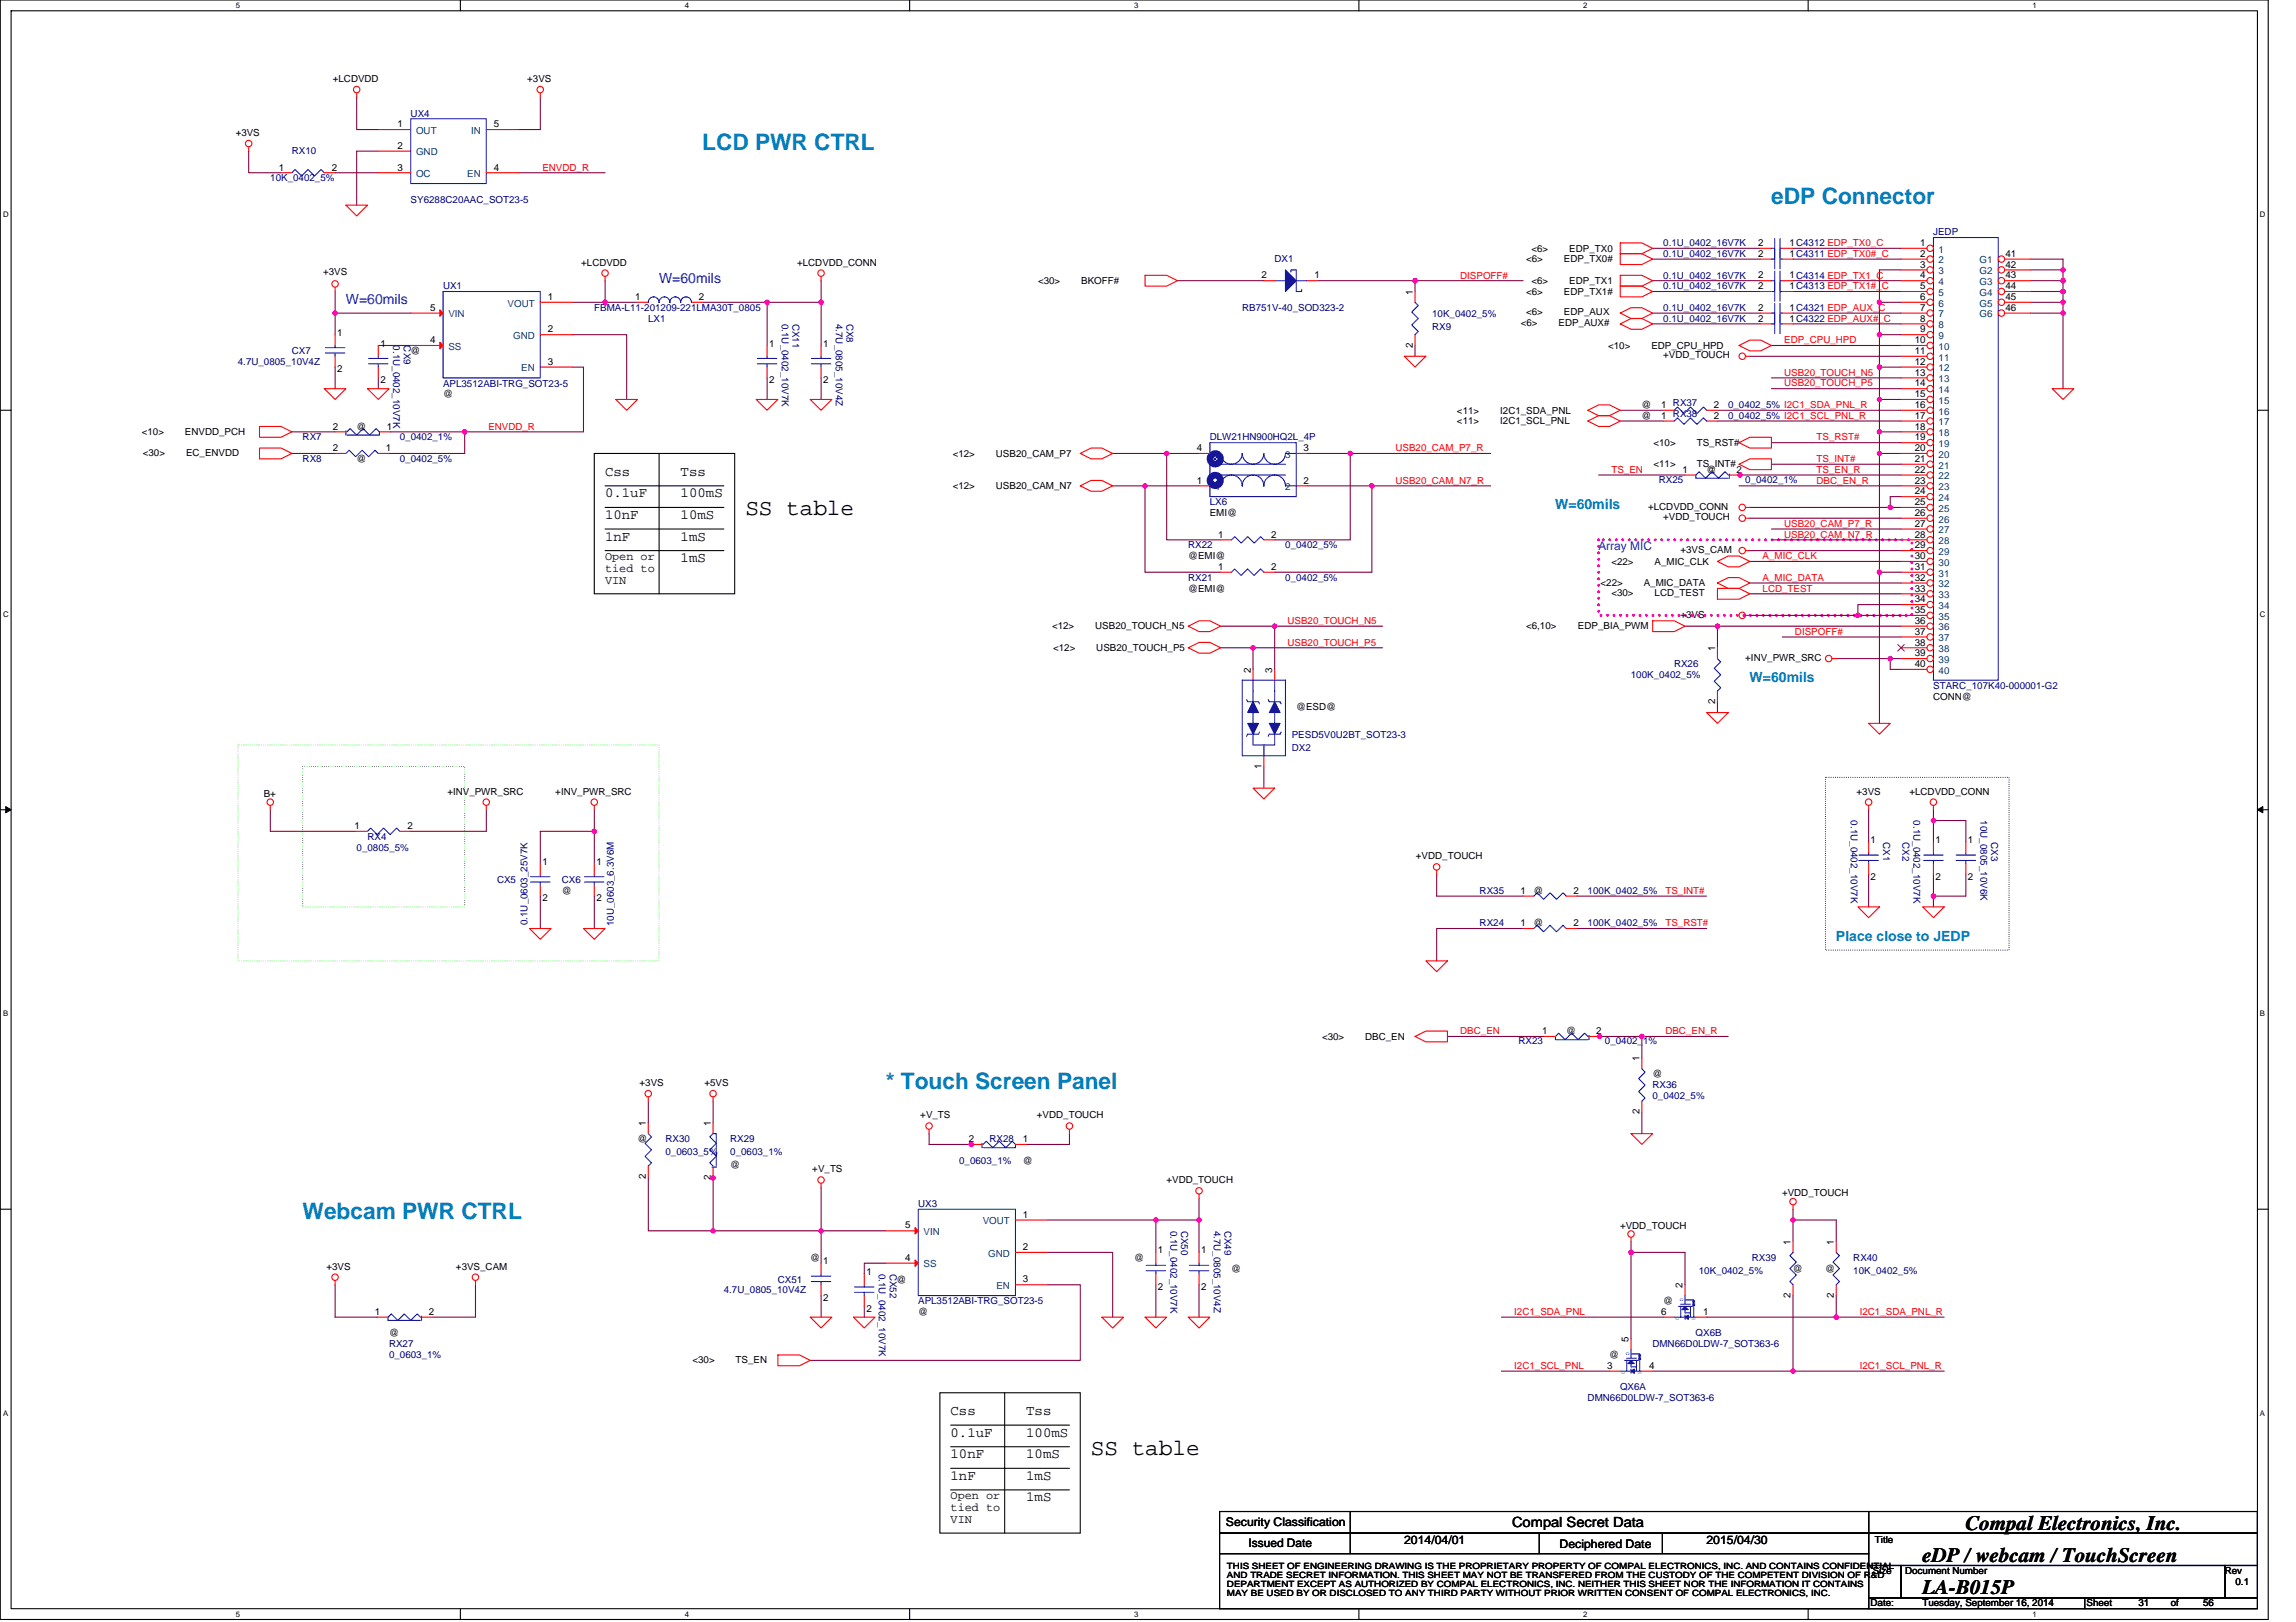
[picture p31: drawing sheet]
<svg xmlns="http://www.w3.org/2000/svg" width="297mm" height="210mm" viewBox="0 0 297 210" stroke-linecap="round" stroke-linejoin="round" font-family="sans-serif">
<defs><g id="words">
<g font-size="2.9" fill="#0080c0">
<text x="90.8" y="19.4">LCD PWR CTRL</text>
<text x="229.2" y="26.4">eDP Connector</text>
<text x="114.6" y="141">* Touch Screen Panel</text>
<text x="39.2" y="157.7">Webcam PWR CTRL</text>
</g>
<g font-size="2.9">
<text x="96.4" y="66.7">SS table</text>
<text x="141.1" y="188.2">SS table</text>
</g>
<g font-size="2.7">
<text x="254.3" y="197.9">Compal Electronics, Inc.</text>
<text x="248.7" y="202.1">eDP / webcam / TouchScreen</text>
<text x="248.7" y="206.3">LA-B015P</text>
</g>
<g font-size="1.8" fill="#00f">
<text x="44.7" y="39.4">W=60mils</text>
<text x="85.3" y="36.6">W=60mils</text>
</g>
<g font-size="1.8">
<text x="78.3" y="61.6">Css</text>
<text x="78.3" y="64.4">0.1uF</text>
<text x="88" y="61.6">Tss</text>
<text x="88" y="64.4">100mS</text>
<text x="78.3" y="70">1nF</text>
<text x="78.3" y="67.2">10nF</text>
<text x="88" y="70">1mS</text>
<text x="88" y="67.2">10mS</text>
<text x="88" y="72.8">1mS</text>
<text x="123" y="183.1">Css</text>
<text x="123" y="185.9">0.1uF</text>
<text x="132.8" y="183.1">Tss</text>
<text x="132.8" y="185.9">100mS</text>
<text x="123" y="191.5">1nF</text>
<text x="123" y="188.7">10nF</text>
<text x="132.8" y="191.5">1mS</text>
<text x="132.8" y="188.7">10mS</text>
<text x="132.8" y="194.3">1mS</text>
<text x="195.6" y="197.6">Compal Secret Data</text>
</g>
<g font-size="1.8" fill="#0080c0">
<text x="201.2" y="65.9">W=60mils</text>
<text x="226.4" y="88.3">W=60mils</text>
<text x="237.5" y="121.8">Place close to JEDP</text>
</g>
<text font-size="1.5" fill="#00f" x="206.8" y="71.2">Array MIC</text>
<g font-size="1.5">
<text x="78.3" y="72.5">Open or</text>
<text x="78.3" y="74">tied to</text>
<text x="78.3" y="75.5">VIN</text>
<text x="123" y="194">Open or</text>
<text x="123" y="195.5">tied to</text>
<text x="123" y="197.1">VIN</text>
<text x="158.6" y="197.5">Security Classification</text>
<text x="161.5" y="200.2">Issued Date</text>
<text x="181.6" y="199.8">2014/04/01</text>
<text x="201.8" y="200.3">Deciphered Date</text>
<text x="220.8" y="199.8">2015/04/30</text>
</g>
<g font-size="1.3">
<text x="43.1" y="10.6">+LCDVDD</text>
<text x="68.2" y="10.6">+3VS</text>
<text x="30.5" y="17.6">+3VS</text>
<text x="51.4" y="16.5">1</text>
<text x="63.9" y="16.5">5</text>
<text x="36.1" y="22.1">1</text>
<text x="42.9" y="22.1">2</text>
<text x="51.4" y="22.1">3</text>
<text x="51.4" y="19.3">2</text>
<text x="63.9" y="22.1">4</text>
<text x="41.8" y="35.6">+3VS</text>
<text x="75.2" y="34.4">+LCDVDD</text>
<text x="103.1" y="34.4">+LCDVDD_CONN</text>
<text x="197.4" y="34">&lt;6&gt;</text>
<text x="198.1" y="32.6">&lt;6&gt;</text>
<text x="202.3" y="34">EDP_TX0#</text>
<text x="203" y="32.6">EDP_TX0</text>
<text x="227.5" y="31.8">2</text>
<text x="227.5" y="33.2">2</text>
<text x="231.5" y="31.8">1C4312 EDP_TX0_C</text>
<text x="231.5" y="33.2">1C4311 EDP_TX0#_C</text>
<text x="248.4" y="31.8">1</text>
<text x="248.4" y="33.2">2</text>
<text x="248.4" y="34.6">3</text>
<text x="259.5" y="33.2">41</text>
<text x="259.5" y="34.6">42</text>
<text x="55.6" y="40.2">5</text>
<text x="70.9" y="38.8">1</text>
<text x="82.2" y="38.8">1</text>
<text x="90.4" y="38.8">2</text>
<text x="134.3" y="36.7">&lt;30&gt;</text>
<text x="139.9" y="36.7">BKOFF#</text>
<text x="163.2" y="36">2</text>
<text x="170.1" y="36">1</text>
<text x="182.8" y="38.1" transform="rotate(-90 182.8 38.1)">1</text>
<text x="197.4" y="38.1">&lt;6&gt;</text>
<text x="197.4" y="40.8">&lt;6&gt;</text>
<text x="198.1" y="36.7">&lt;6&gt;</text>
<text x="202.3" y="38.1">EDP_TX1#</text>
<text x="202.3" y="40.8">EDP_AUX</text>
<text x="203" y="36.7">EDP_TX1</text>
<text x="227.5" y="37.4">2</text>
<text x="227.5" y="40.2">2</text>
<text x="227.5" y="36">2</text>
<text x="227.5" y="41.6">2</text>
<text x="231.5" y="37.4">1C4313 EDP_TX1#_C</text>
<text x="231.5" y="40.2">1C4321 EDP_AUX_C</text>
<text x="231.5" y="36">1C4314 EDP_TX1_C</text>
<text x="231.5" y="41.6">1C4322 EDP_AUX#_C</text>
<text x="248.4" y="36">4</text>
<text x="248.4" y="37.4">5</text>
<text x="248.4" y="38.8">6</text>
<text x="248.4" y="40.2">7</text>
<text x="248.4" y="41.6">8</text>
<text x="259.5" y="36">43</text>
<text x="259.5" y="37.4">44</text>
<text x="259.5" y="38.8">45</text>
<text x="259.5" y="40.2">46</text>
<text x="43.6" y="43.5">1</text>
<text x="49.2" y="44.8">1</text>
<text x="53.1" y="45.8">@</text>
<text x="55.6" y="44.4">4</text>
<text x="70.9" y="43">2</text>
<text x="70.9" y="47.2">3</text>
<text x="99.5" y="44.8">1</text>
<text x="106.5" y="44.8">1</text>
<text x="182.8" y="45" transform="rotate(-90 182.8 45)">2</text>
<text x="196.7" y="42.2">&lt;6&gt;</text>
<text x="201.6" y="42.2">EDP_AUX#</text>
<text x="208.1" y="45.1">&lt;10&gt;</text>
<text x="213.6" y="45.1">EDP_CPU_HPD</text>
<text x="215.2" y="46.4">+VDD_TOUCH</text>
<text x="247.7" y="44.4">10</text>
<text x="247.7" y="45.8">11</text>
<text x="247.7" y="47.2">12</text>
<text x="248.4" y="43">9</text>
<text x="43.6" y="48.2">2</text>
<text x="49.2" y="49.6">2</text>
<text x="57.3" y="51.4">@</text>
<text x="99.5" y="49.6">2</text>
<text x="106.5" y="49.6">2</text>
<text x="188.5" y="53.5">&lt;11&gt;</text>
<text x="194.1" y="53.5">I2C1_SDA_PNL</text>
<text x="212.4" y="52.8">@</text>
<text x="214.9" y="52.8">1 RX37</text>
<text x="221.7" y="52.8">2</text>
<text x="247.7" y="48.6">13</text>
<text x="247.7" y="50">14</text>
<text x="247.7" y="51.4">15</text>
<text x="247.7" y="52.8">16</text>
<text x="18.3" y="56.3">&lt;10&gt;</text>
<text x="18.5" y="59">&lt;30&gt;</text>
<text x="23.9" y="56.3">ENVDD_PCH</text>
<text x="24.1" y="59">EC_ENVDD</text>
<text x="43.1" y="55.6">2</text>
<text x="43.1" y="58.4">2</text>
<text x="46.1" y="55.6">@</text>
<text x="46.1" y="59.8">@</text>
<text x="49.9" y="58.4">1</text>
<text x="50.1" y="55.6">1</text>
<text x="123.3" y="59.1">&lt;12&gt;</text>
<text x="128.8" y="59.1">USB20_CAM_P7</text>
<text x="154.8" y="58.4">4</text>
<text x="168.7" y="58.4">3</text>
<text x="188.5" y="54.9">&lt;11&gt;</text>
<text x="194.1" y="54.9">I2C1_SCL_PNL</text>
<text x="212.4" y="54.2">@</text>
<text x="213.9" y="57.7">&lt;10&gt;</text>
<text x="214.9" y="54.2">1 RX38</text>
<text x="219.5" y="57.7">TS_RST#</text>
<text x="221.7" y="54.2">2</text>
<text x="247.7" y="54.2">17</text>
<text x="247.7" y="55.6">18</text>
<text x="247.7" y="57">19</text>
<text x="247.7" y="58.4">20</text>
<text x="247.7" y="59.8">21</text>
<text x="123.3" y="63.3">&lt;12&gt;</text>
<text x="128.8" y="63.3">USB20_CAM_N7</text>
<text x="154.8" y="62.6">1</text>
<text x="168.7" y="62.6">2</text>
<text x="213.2" y="65.9">+LCDVDD_CONN</text>
<text x="213.9" y="60.5">&lt;11&gt;</text>
<text x="217.7" y="61.2">1</text>
<text x="219.5" y="60.5">TS_INT#</text>
<text x="220.8" y="61.2">@</text>
<text x="224.7" y="61.2">2</text>
<text x="247.7" y="61.2">22</text>
<text x="247.7" y="62.6">23</text>
<text x="247.7" y="64">24</text>
<text x="247.7" y="65.4">25</text>
<text x="156.5" y="66.8">EMI@</text>
<text x="157.6" y="69.6">1</text>
<text x="164.5" y="69.6">2</text>
<text x="215.2" y="67.3">+VDD_TOUCH</text>
<text x="217.4" y="71.5">+3VS_CAM</text>
<text x="247.7" y="66.8">26</text>
<text x="247.7" y="68.2">27</text>
<text x="247.7" y="69.6">28</text>
<text x="247.7" y="71">29</text>
<text x="153.7" y="72.4">@EMI@</text>
<text x="153.7" y="76.6">@EMI@</text>
<text x="157.6" y="73.8">1</text>
<text x="164.5" y="73.8">2</text>
<text x="207.1" y="75.9">&lt;22&gt;</text>
<text x="208.5" y="73.1">&lt;22&gt;</text>
<text x="208.5" y="77.1">&lt;30&gt;</text>
<text x="212.7" y="75.9">A_MIC_DATA</text>
<text x="214.1" y="73.1">A_MIC_CLK</text>
<text x="214.1" y="77.1">LCD_TEST</text>
<text x="247.7" y="72.4">30</text>
<text x="247.7" y="73.8">31</text>
<text x="247.7" y="75.2">32</text>
<text x="247.7" y="76.5">33</text>
<text x="247.7" y="77.9">34</text>
<text x="136.1" y="81.5">&lt;12&gt;</text>
<text x="141.7" y="81.5">USB20_TOUCH_N5</text>
<text x="197.4" y="81.5">&lt;6,10&gt;</text>
<text x="204.1" y="81.5">EDP_BIA_PWM</text>
<text x="217.4" y="79.9">+3VS</text>
<text x="247.7" y="79.3">35</text>
<text x="247.7" y="80.7">36</text>
<text x="247.7" y="82.1">37</text>
<text x="247.7" y="83.5">38</text>
<text x="136.2" y="84.2">&lt;12&gt;</text>
<text x="141.8" y="84.2">USB20_TOUCH_P5</text>
<text x="161.8" y="87" transform="rotate(-90 161.8 87)">2</text>
<text x="164.6" y="87" transform="rotate(-90 164.6 87)">3</text>
<text x="221.9" y="84.2" transform="rotate(-90 221.9 84.2)">1</text>
<text x="225.8" y="85.5">+INV_PWR_SRC</text>
<text x="247.7" y="84.9">39</text>
<text x="247.7" y="86.3">40</text>
<text x="167.7" y="91.9">@ESD@</text>
<text x="221.9" y="91.1" transform="rotate(-90 221.9 91.1)">2</text>
<text x="250.1" y="90.5">CONN@</text>
<text x="163.2" y="99.5" transform="rotate(-90 163.2 99.5)">1</text>
<text x="34.1" y="103.1">B+</text>
<text x="45.9" y="107.3">1</text>
<text x="52.7" y="107.3">2</text>
<text x="57.9" y="102.8">+INV_PWR_SRC</text>
<text x="71.8" y="102.8">+INV_PWR_SRC</text>
<text x="240.2" y="102.8">+3VS</text>
<text x="247" y="102.8">+LCDVDD_CONN</text>
<text x="70.2" y="111.9">1</text>
<text x="77.2" y="111.9">1</text>
<text x="183.2" y="111.2">+VDD_TOUCH</text>
<text x="242" y="109.1">1</text>
<text x="242" y="113.9">2</text>
<text x="250.4" y="109.1">1</text>
<text x="250.4" y="113.9">2</text>
<text x="254.6" y="109.1">1</text>
<text x="254.6" y="113.9">2</text>
<text x="70.2" y="116.7">2</text>
<text x="72.7" y="115.7">@</text>
<text x="77.2" y="116.7">2</text>
<text x="196.7" y="119.9">1</text>
<text x="196.7" y="115.7">1</text>
<text x="198.4" y="119.9">@</text>
<text x="198.4" y="115.7">@</text>
<text x="203.6" y="119.9">2</text>
<text x="203.6" y="115.7">2</text>
<text x="171" y="134.5">&lt;30&gt;</text>
<text x="176.6" y="134.5">DBC_EN</text>
<text x="199.5" y="133.8">1</text>
<text x="202.6" y="133.8">@</text>
<text x="206.5" y="133.8">2</text>
<text x="212.1" y="137.3" transform="rotate(-90 212.1 137.3)">1</text>
<text x="82.7" y="140.5">+3VS</text>
<text x="91.1" y="140.5">+5VS</text>
<text x="213.8" y="139.4">@</text>
<text x="82.5" y="147.8">@</text>
<text x="83.6" y="145.7" transform="rotate(-90 83.6 145.7)">1</text>
<text x="92" y="145.7" transform="rotate(-90 92 145.7)">1</text>
<text x="119.1" y="144.7">+V_TS</text>
<text x="125.3" y="147.8">2</text>
<text x="132.3" y="147.8">1</text>
<text x="134.2" y="144.7">+VDD_TOUCH</text>
<text x="212.1" y="144.2" transform="rotate(-90 212.1 144.2)">2</text>
<text x="83.6" y="152.6" transform="rotate(-90 83.6 152.6)">2</text>
<text x="92" y="152.7" transform="rotate(-90 92 152.7)">2</text>
<text x="94.5" y="151.2">@</text>
<text x="105.1" y="151.7">+V_TS</text>
<text x="132.3" y="150.6">@</text>
<text x="150.9" y="153.1">+VDD_TOUCH</text>
<text x="230.5" y="154.8">+VDD_TOUCH</text>
<text x="117.1" y="159">5</text>
<text x="132.3" y="161.8">2</text>
<text x="132.3" y="157.6">1</text>
<text x="209.6" y="159">+VDD_TOUCH</text>
<text x="231.7" y="161.1" transform="rotate(-90 231.7 161.1)">1</text>
<text x="237.2" y="161.1" transform="rotate(-90 237.2 161.1)">1</text>
<text x="42.2" y="164.3">+3VS</text>
<text x="59" y="164.3">+3VS_CAM</text>
<text x="104.8" y="163.2">@</text>
<text x="106.5" y="163.6">1</text>
<text x="112.1" y="165">1</text>
<text x="116" y="166">@</text>
<text x="117.1" y="163.2">4</text>
<text x="132.3" y="166">3</text>
<text x="146.7" y="163.2">@</text>
<text x="149.8" y="162.2">1</text>
<text x="149.8" y="166.9">2</text>
<text x="155.4" y="162.2">1</text>
<text x="155.4" y="166.9">2</text>
<text x="159.3" y="164.6">@</text>
<text x="217.7" y="166.7" transform="rotate(-90 217.7 166.7)">2</text>
<text x="231.7" y="167.9" transform="rotate(-90 231.7 167.9)">2</text>
<text x="231.9" y="164.6">@</text>
<text x="236.1" y="164.6">@</text>
<text x="237.2" y="167.9" transform="rotate(-90 237.2 167.9)">2</text>
<text x="48.5" y="170.1">1</text>
<text x="50.3" y="173">@</text>
<text x="55.5" y="170.1">2</text>
<text x="106.5" y="168.3">2</text>
<text x="112.1" y="169.7">2</text>
<text x="118.8" y="170.2">@</text>
<text x="210.7" y="173.6" transform="rotate(-90 210.7 173.6)">5</text>
<text x="214.9" y="170.1">6</text>
<text x="215.2" y="168.8">@</text>
<text x="220.3" y="170.1">1</text>
<text x="89.6" y="176.4">&lt;30&gt;</text>
<text x="95.2" y="176.4">TS_EN</text>
<text x="207.9" y="177.1">3</text>
<text x="208.2" y="175.7">@</text>
<text x="213.4" y="177.1">4</text>
<text x="242.3" y="203.7">Size</text>
<text x="242.6" y="199.6">Title</text>
<text x="246.5" y="203.7">Document Number</text>
<text x="287.8" y="203.7">Rev</text>
<text x="242" y="207.9">Date:</text>
<text x="248.7" y="207.9">Tuesday, September 16, 2014</text>
<text x="269.9" y="207.9">Sheet</text>
<text x="276.6" y="207.9">31</text>
<text x="280.8" y="207.9">of</text>
<text x="285" y="207.9">56</text>
<text x="289.2" y="205.1">0.1</text>
</g>
<g font-size="1.3" fill="#000080">
<text x="53.1" y="15.1">UX4</text>
<text x="35" y="23.5">10K_0402_5%</text>
<text x="37.8" y="20">RX10</text>
<text x="53.1" y="26.3">SY6288C20AAC_SOT23-5</text>
<text x="164.9" y="34">DX1</text>
<text x="215.2" y="31.9">0.1U_0402_16V7K</text>
<text x="215.2" y="33.3">0.1U_0402_16V7K</text>
<text x="250.1" y="30.5">JEDP</text>
<text x="57.3" y="37.4">UX1</text>
<text x="76.9" y="40.2">FBMA-L11-201209-221LMA30T_0805</text>
<text x="83.9" y="41.6">LX1</text>
<text x="101.1" y="41.9" transform="rotate(90 101.1 41.9)">0.1U_0402_10V7K</text>
<text x="102.5" y="41.9" transform="rotate(90 102.5 41.9)">CX11</text>
<text x="108.1" y="41.9" transform="rotate(90 108.1 41.9)">4.7U_0805_10V4Z</text>
<text x="109.5" y="41.9" transform="rotate(90 109.5 41.9)">CX8</text>
<text x="160.7" y="40.2">RB751V-40_SOD323-2</text>
<text x="185.3" y="41.1">10K_0402_5%</text>
<text x="215.2" y="37.4">0.1U_0402_16V7K</text>
<text x="215.2" y="40.2">0.1U_0402_16V7K</text>
<text x="215.2" y="36">0.1U_0402_16V7K</text>
<text x="215.2" y="41.6">0.1U_0402_16V7K</text>
<text x="30.8" y="47.2">4.7U_0805_10V4Z</text>
<text x="37.8" y="45.8">CX7</text>
<text x="50.8" y="44.7" transform="rotate(90 50.8 44.7)">0.1U_0402_10V7K</text>
<text x="52.2" y="44.7" transform="rotate(90 52.2 44.7)">CX9</text>
<text x="185.3" y="42.8">RX9</text>
<text x="57.3" y="50">APL3512ABI-TRG_SOT23-5</text>
<text x="223.6" y="52.8">0_0402_5% I2C1_SDA_PNL_R</text>
<text x="39.2" y="57">RX7</text>
<text x="39.2" y="59.8">RX8</text>
<text x="51.7" y="57">0_0402_1%</text>
<text x="51.7" y="59.8">0_0402_5%</text>
<text x="156.5" y="57">DLW21HN900HQ2L_4P</text>
<text x="223.6" y="54.2">0_0402_5% I2C1_SCL_PNL_R</text>
<text x="156.5" y="65.4">LX6</text>
<text x="214.6" y="62.5">RX25</text>
<text x="225.8" y="62.5">0_0402_1%</text>
<text x="153.7" y="71">RX22</text>
<text x="166.3" y="71">0_0402_5%</text>
<text x="153.7" y="75.2">RX21</text>
<text x="166.3" y="75.2">0_0402_5%</text>
<text x="211" y="87.7">100K_0402_5%</text>
<text x="216.6" y="86.3">RX26</text>
<text x="250.1" y="89.1">STARC_107K40-000001-G2</text>
<text x="167.1" y="95.6">PESD5V0U2BT_SOT23-3</text>
<text x="167.1" y="97.2">DX2</text>
<text x="239.4" y="106.2" transform="rotate(90 239.4 106.2)">0.1U_0402_10V7K</text>
<text x="247.5" y="106.2" transform="rotate(90 247.5 106.2)">0.1U_0402_10V7K</text>
<text x="256.2" y="106.2" transform="rotate(90 256.2 106.2)">10U_0805_10V6K</text>
<text x="46.1" y="110.1">0_0805_5%</text>
<text x="47.5" y="108.7">RX4</text>
<text x="243.6" y="109" transform="rotate(90 243.6 109)">CX1</text>
<text x="246.1" y="109" transform="rotate(90 246.1 109)">CX2</text>
<text x="257.6" y="109" transform="rotate(90 257.6 109)">CX3</text>
<text x="64.3" y="114.3">CX5</text>
<text x="68.3" y="119.7" transform="rotate(-90 68.3 119.7)">0.1U_0603_25V7K</text>
<text x="72.7" y="114.3">CX6</text>
<text x="79.4" y="119.9" transform="rotate(-90 79.4 119.9)">10U_0603_6.3V6M</text>
<text x="191.4" y="119.9">RX24</text>
<text x="191.4" y="115.7">RX35</text>
<text x="205.4" y="119.9">100K_0402_5%</text>
<text x="205.4" y="115.7">100K_0402_5%</text>
<text x="196.5" y="135.1">RX23</text>
<text x="207.6" y="135.1">0_0402_1%</text>
<text x="213.8" y="140.8">RX36</text>
<text x="213.8" y="142.2">0_0402_5%</text>
<text x="86.1" y="147.8">RX30</text>
<text x="86.1" y="149.5">0_0603_5%</text>
<text x="94.5" y="147.8">RX29</text>
<text x="94.5" y="149.5">0_0603_1%</text>
<text x="128" y="147.8">RX28</text>
<text x="124.1" y="150.6">0_0603_1%</text>
<text x="118.8" y="156.2">UX3</text>
<text x="151.4" y="159.3" transform="rotate(90 151.4 159.3)">0.1U_0402_10V7K</text>
<text x="152.8" y="159.3" transform="rotate(90 152.8 159.3)">CX50</text>
<text x="157" y="159.3" transform="rotate(90 157 159.3)">4.7U_0805_10V4Z</text>
<text x="158.4" y="159.3" transform="rotate(90 158.4 159.3)">CX49</text>
<text x="93.6" y="167.4">4.7U_0805_10V4Z</text>
<text x="100.6" y="166">CX51</text>
<text x="113.7" y="164.8" transform="rotate(90 113.7 164.8)">0.1U_0402_10V7K</text>
<text x="115.1" y="164.8" transform="rotate(90 115.1 164.8)">CX52</text>
<text x="219.8" y="164.9">10K_0402_5%</text>
<text x="226.6" y="163.2">RX39</text>
<text x="239.8" y="163.2">RX40</text>
<text x="239.8" y="164.9">10K_0402_5%</text>
<text x="118.8" y="168.8">APL3512ABI-TRG_SOT23-5</text>
<text x="219.4" y="173">QX6B</text>
<text x="50.3" y="174.4">RX27</text>
<text x="50.3" y="175.7">0_0603_1%</text>
<text x="209.6" y="179.9">QX6A</text>
<text x="213.8" y="174.4">DMN66D0LDW-7_SOT363-6</text>
<text x="205.4" y="181.3">DMN66D0LDW-7_SOT363-6</text>
</g>
<g font-size="1.3" fill="#004080">
<text x="53.8" y="17.3">OUT</text>
<text x="60.9" y="17.3">IN</text>
<text x="53.8" y="22.9">OC</text>
<text x="53.8" y="20.1">GND</text>
<text x="60.4" y="22.9">EN</text>
<text x="250.8" y="32.7">1</text>
<text x="250.8" y="34.1">2</text>
<text x="250.8" y="35.5">3</text>
<text x="256.1" y="34.1">G1</text>
<text x="256.1" y="35.5">G2</text>
<text x="58" y="41.1">VIN</text>
<text x="65.7" y="39.7">VOUT</text>
<text x="250.8" y="36.9">4</text>
<text x="250.8" y="38.3">5</text>
<text x="250.8" y="39.7">6</text>
<text x="250.8" y="41.1">7</text>
<text x="256.1" y="36.9">G3</text>
<text x="256.1" y="38.3">G4</text>
<text x="256.1" y="39.7">G5</text>
<text x="256.1" y="41.1">G6</text>
<text x="58" y="45.3">SS</text>
<text x="66.4" y="43.9">GND</text>
<text x="250.8" y="42.5">8</text>
<text x="250.8" y="43.9">9</text>
<text x="250.8" y="45.3">10</text>
<text x="250.8" y="46.7">11</text>
<text x="67.4" y="48.1">EN</text>
<text x="250.8" y="48.1">12</text>
<text x="250.8" y="49.5">13</text>
<text x="250.8" y="50.9">14</text>
<text x="250.8" y="52.3">15</text>
<text x="250.8" y="53.7">16</text>
<text x="157.2" y="59.2">4</text>
<text x="166.3" y="59.2">3</text>
<text x="250.8" y="55">17</text>
<text x="250.8" y="56.4">18</text>
<text x="250.8" y="57.8">19</text>
<text x="250.8" y="59.2">20</text>
<text x="157.2" y="63.4">1</text>
<text x="166.3" y="63.4">2</text>
<text x="250.8" y="60.6">21</text>
<text x="250.8" y="62">22</text>
<text x="250.8" y="63.4">23</text>
<text x="250.8" y="64.8">24</text>
<text x="250.8" y="66.2">25</text>
<text x="250.8" y="67.6">26</text>
<text x="250.8" y="69">27</text>
<text x="250.8" y="70.4">28</text>
<text x="250.8" y="71.8">29</text>
<text x="250.8" y="73.2">30</text>
<text x="250.8" y="74.6">31</text>
<text x="250.8" y="76">32</text>
<text x="250.8" y="77.4">33</text>
<text x="250.8" y="78.8">34</text>
<text x="250.8" y="80.2">35</text>
<text x="250.8" y="81.6">36</text>
<text x="250.8" y="83">37</text>
<text x="250.8" y="84.4">38</text>
<text x="250.8" y="85.8">39</text>
<text x="250.8" y="87.2">40</text>
<text x="119.5" y="159.8">VIN</text>
<text x="127.1" y="158.4">VOUT</text>
<text x="119.5" y="164">SS</text>
<text x="127.8" y="162.6">GND</text>
<text x="128.9" y="166.8">EN</text>
</g>
<g font-size="1.3" fill="#f00">
<text x="70.2" y="22.1">ENVDD_R</text>
<text x="188.9" y="36">DISPOFF#</text>
<text x="230.8" y="44.4">EDP_CPU_HPD</text>
<text x="230.8" y="48.6">USB20_TOUCH_N5</text>
<text x="230.8" y="50">USB20_TOUCH_P5</text>
<text x="63.2" y="55.6">ENVDD_R</text>
<text x="180.5" y="58.4">USB20_CAM_P7_R</text>
<text x="235" y="57">TS_RST#</text>
<text x="235" y="59.8">TS_INT#</text>
<text x="180.5" y="62.6">USB20_CAM_N7_R</text>
<text x="208.5" y="61.2">TS_EN</text>
<text x="235" y="61.2">TS_EN_R</text>
<text x="235" y="62.6">DBC_EN_R</text>
<text x="230.8" y="69.6">USB20_CAM_N7_R</text>
<text x="230.8" y="68.2">USB20_CAM_P7_R</text>
<text x="228" y="72.4">A_MIC_CLK</text>
<text x="228" y="75.2">A_MIC_DATA</text>
<text x="228" y="76.6">LCD_TEST</text>
<text x="166.6" y="80.7">USB20_TOUCH_N5</text>
<text x="166.6" y="83.5">USB20_TOUCH_P5</text>
<text x="232.2" y="82.1">DISPOFF#</text>
<text x="215.5" y="115.7">TS_INT#</text>
<text x="215.5" y="119.9">TS_RST#</text>
<text x="188.9" y="133.8">DBC_EN</text>
<text x="215.5" y="133.8">DBC_EN_R</text>
<text x="195.9" y="170.2">I2C1_SDA_PNL</text>
<text x="240.6" y="170.2">I2C1_SDA_PNL_R</text>
<text x="195.9" y="177.1">I2C1_SCL_PNL</text>
<text x="240.6" y="177.1">I2C1_SCL_PNL_R</text>
</g>
<g font-size="1.1">
<text x="158.7" y="203">THIS SHEET OF ENGINEERING DRAWING IS THE PROPRIETARY PROPERTY OF COMPAL ELECTRONICS, INC. AND CONTAINS CONFIDENTIAL</text>
<text x="158.7" y="204.2">AND TRADE SECRET INFORMATION. THIS SHEET MAY NOT BE TRANSFERED FROM THE CUSTODY OF THE COMPETENT DIVISION OF R&amp;D</text>
<text x="158.7" y="205.3">DEPARTMENT EXCEPT AS AUTHORIZED BY COMPAL ELECTRONICS, INC. NEITHER THIS SHEET NOR THE INFORMATION IT CONTAINS</text>
<text x="158.7" y="206.5">MAY BE USED BY OR DISCLOSED TO ANY THIRD PARTY WITHOUT PRIOR WRITTEN CONSENT OF COMPAL ELECTRONICS, INC.</text>
</g>
<g font-size="1">
<text x="30.5" y="1">5</text>
<text x="88.6" y="1">4</text>
<text x="146.7" y="1">3</text>
<text x="204.8" y="1">2</text>
<text x="263" y="1">1</text>
<text x=".4" y="28.1">D</text>
<text x="292.4" y="28.1">D</text>
<text x=".4" y="79.8">C</text>
<text x="292.4" y="79.8">C</text>
<text x=".4" y="131.5">B</text>
<text x="292.4" y="131.5">B</text>
<text x=".4" y="183.2">A</text>
<text x="292.4" y="183.2">A</text>
<text x="30.5" y="209.2">5</text>
<text x="88.6" y="209.2">4</text>
<text x="146.7" y="209.2">3</text>
<text x="204.8" y="209.2">2</text>
<text x="263" y="209.2">1</text>
</g>
<g font-size=".7" fill="#00f">
<text x="217.4" y="167.9" transform="rotate(90 217.4 167.9)">G</text>
<text x="216.8" y="170.4" transform="rotate(90 216.8 170.4)">D</text>
<text x="218.9" y="170.4" transform="rotate(90 218.9 170.4)">S</text>
<text x="209.8" y="177.4" transform="rotate(90 209.8 177.4)">D</text>
<text x="210.4" y="174.9" transform="rotate(90 210.4 174.9)">G</text>
<text x="211.9" y="177.4" transform="rotate(90 211.9 177.4)">S</text>
</g>
</g></defs>
<path d="M0 0h293.4v209.6h-293.4zM1.4 1.4h290.6v206.8h-290.6z" fill="none" stroke="#000" stroke-width=".14"/>
<g fill="#fff">
<path d="M30.5 .1h.6v1.2h-.6z"/>
<path d="M30.5 208.3h.6v1.1h-.6z"/>
</g>
<path d="M59.6 0v1.4M59.6 208.2v1.4" fill="none" stroke="#000" stroke-width=".14"/>
<g fill="#fff">
<path d="M88.6 .1h.6v1.2h-.6z"/>
<path d="M88.6 208.3h.6v1.1h-.6z"/>
</g>
<path d="M117.7 0v1.4M117.7 208.2v1.4" fill="none" stroke="#000" stroke-width=".14"/>
<g fill="#fff">
<path d="M146.7 .1h.6v1.2h-.6z"/>
<path d="M146.7 208.3h.6v1.1h-.6z"/>
</g>
<path d="M175.8 0v1.4M175.8 208.2v1.4" fill="none" stroke="#000" stroke-width=".14"/>
<g fill="#fff">
<path d="M204.9 .1h.5v1.2h-.5z"/>
<path d="M204.9 208.3h.5v1.1h-.5z"/>
</g>
<path d="M233.9 0v1.4M233.9 208.2v1.4" fill="none" stroke="#000" stroke-width=".14"/>
<g fill="#fff">
<path d="M263 .1h.5v1.2h-.5z"/>
<path d="M263 208.3h.5v1.1h-.5z"/>
<path d="M.4 27.2h.7v1.2h-.7z"/>
<path d="M292.4 27.2h.7v1.2h-.7z"/>
<path d="M.4 78.9h.7v1.2h-.7z"/>
<path d="M292.4 78.9h.7v1.2h-.7z"/>
</g>
<path d="M0 53.1h1.4M292 53.1h1.4" fill="none" stroke="#000" stroke-width=".14"/>
<g fill="#fff">
<path d="M.4 130.6h.7v1.2h-.7z"/>
<path d="M292.4 130.6h.7v1.2h-.7z"/>
</g>
<path d="M0 104.8h1.4M292 104.8h1.4" fill="none" stroke="#000" stroke-width=".14"/>
<path d="M.7 104.4l.7 .4-.7 .4zM292 104.8l.7-.4v.8z" fill="#000"/>
<path d="M.7 104.4l.7 .4-.7 .4zM292 104.8l.7-.4v.8z" fill="none" stroke="#000" stroke-width=".13"/>
<g fill="#fff">
<path d="M.4 182.3h.7v1.1h-.7z"/>
<path d="M292.4 182.3h.7v1.1h-.7z"/>
</g>
<g fill="none" stroke="#000" stroke-width=".14">
<path d="M53.1 59.4h.1M76.9 58.7h18.1v18.1h-18.1zM85.3 58.7v18.1M78.3 71.3h15.3M78.3 68.5h15.3M78.3 65.7h15.3M78.3 62.9h15.3M0 156.5h1.4M292 156.5h1.4M121.6 180.2h18.2v18.2h-18.2zM123 192.8h15.4M123 190h15.4"/>
<path d="M123 187.2h15.4M123 184.4h15.4M130 180.2v18.2"/>
</g>
<path d="M236.2 100.6h23.7v22.4h-23.7z" fill="none" stroke="#000" stroke-width=".14" stroke-dasharray="0 .3"/>
<path d="M206.8 69.9h40.5v9.7h-40.5z" fill="none" stroke="#f0f" stroke-width=".42" stroke-dasharray="0 .8"/>
<path d="M30.8 96.4h54.5v27.9h-54.5zM39.2 99.2h20.9v18.2h-20.9z" fill="none" stroke="#0f0" stroke-width=".14" stroke-dasharray="0 .3"/>
<path d="M170.5 36.3h12.6v1.4M183.1 44.7v1.4M177.5 62.9h15.3" fill="none" stroke="#800040" stroke-width=".14"/>
<circle cx="177.5" cy="62.9" r=".28" fill="#f0f"/>
<circle cx="177.5" cy="62.9" r=".28" fill="none" stroke="#f0f" stroke-width=".14"/>
<path d="M174.7 58.7h18.1M148.1 62.9h7" fill="none" stroke="#800040" stroke-width=".14"/>
<circle cx="174.7" cy="58.7" r=".28" fill="#f0f"/>
<circle cx="174.7" cy="58.7" r=".28" fill="none" stroke="#f0f" stroke-width=".14"/>
<path d="M183.1 36.3h13.9M150.9 58.7h4.2" fill="none" stroke="#800040" stroke-width=".14"/>
<circle cx="183.1" cy="36.3" r=".28" fill="#f0f"/>
<circle cx="183.1" cy="36.3" r=".28" fill="none" stroke="#f0f" stroke-width=".14"/>
<path d="M152.3 36.3h11.2M244.5 64.3h1.4M244.5 65.7h1.4" fill="none" stroke="#800040" stroke-width=".14"/>
<circle cx="244.5" cy="65.7" r=".28" fill="#f0f"/>
<circle cx="244.5" cy="65.7" r=".28" fill="none" stroke="#f0f" stroke-width=".14"/>
<path d="M243.1 43.3v4.2M243.1 74.1h2.8M244.5 64.3v1.4h-18.1M245.9 85.2h-1.4v1.4h1.4" fill="none" stroke="#800040" stroke-width=".14"/>
<circle cx="243.1" cy="43.3" r=".28" fill="#f0f"/>
<circle cx="243.1" cy="43.3" r=".28" fill="none" stroke="#f0f" stroke-width=".14"/>
<path d="M243.1 43.3h2.8M245.9 47.5h-2.8v4.2" fill="none" stroke="#800040" stroke-width=".14"/>
<circle cx="243.1" cy="47.5" r=".28" fill="#f0f"/>
<circle cx="243.1" cy="47.5" r=".28" fill="none" stroke="#f0f" stroke-width=".14"/>
<path d="M243.1 39.1v4.2" fill="none" stroke="#800040" stroke-width=".14"/>
<circle cx="243.1" cy="39.1" r=".28" fill="#f0f"/>
<circle cx="243.1" cy="39.1" r=".28" fill="none" stroke="#f0f" stroke-width=".14"/>
<path d="M245.9 34.9h-2.8v4.2h2.8M243.1 51.7h2.8M266.9 40.5v9.8" fill="none" stroke="#800040" stroke-width=".14"/>
<circle cx="266.9" cy="40.5" r=".28" fill="#f0f"/>
<circle cx="266.9" cy="40.5" r=".28" fill="none" stroke="#f0f" stroke-width=".14"/>
<path d="M262.7 33.5h4.2v1.4M262.7 34.9h4.2M266.9 34.9v1.4h-4.2" fill="none" stroke="#800040" stroke-width=".14"/>
<circle cx="266.9" cy="34.9" r=".28" fill="#f0f"/>
<circle cx="266.9" cy="34.9" r=".28" fill="none" stroke="#f0f" stroke-width=".14"/>
<path d="M266.9 36.3v1.4h-4.2" fill="none" stroke="#800040" stroke-width=".14"/>
<circle cx="266.9" cy="36.3" r=".28" fill="#f0f"/>
<circle cx="266.9" cy="36.3" r=".28" fill="none" stroke="#f0f" stroke-width=".14"/>
<path d="M266.9 37.7v1.4h-4.2" fill="none" stroke="#800040" stroke-width=".14"/>
<circle cx="266.9" cy="37.7" r=".28" fill="#f0f"/>
<circle cx="266.9" cy="37.7" r=".28" fill="none" stroke="#f0f" stroke-width=".14"/>
<path d="M266.9 39.1v1.4h-4.2" fill="none" stroke="#800040" stroke-width=".14"/>
<circle cx="266.9" cy="39.1" r=".28" fill="#f0f"/>
<circle cx="266.9" cy="39.1" r=".28" fill="none" stroke="#f0f" stroke-width=".14"/>
<path d="M237.6 85.2h6.9" fill="none" stroke="#800040" stroke-width=".14"/>
<circle cx="244.5" cy="85.2" r=".28" fill="#f0f"/>
<circle cx="244.5" cy="85.2" r=".28" fill="none" stroke="#f0f" stroke-width=".14"/>
<path d="M229.2 69.9h16.7M229.2 68.5h16.7M222.2 81h23.7M230.6 82.4h15.3" fill="none" stroke="#800040" stroke-width=".14"/>
<circle cx="222.2" cy="81" r=".28" fill="#f0f"/>
<circle cx="222.2" cy="81" r=".28" fill="none" stroke="#f0f" stroke-width=".14"/>
<path d="M241.8 113.2v4.2M241.8 104.8v4.2M250.1 113.2v2.8h4.2v-2.8M250.1 106.2h4.2" fill="none" stroke="#800040" stroke-width=".14"/>
<circle cx="250.1" cy="106.2" r=".28" fill="#f0f"/>
<circle cx="250.1" cy="106.2" r=".28" fill="none" stroke="#f0f" stroke-width=".14"/>
<path d="M250.1 106.2v2.8M250.1 116v1.4M254.3 106.2v2.8" fill="none" stroke="#800040" stroke-width=".14"/>
<circle cx="250.1" cy="116" r=".28" fill="#f0f"/>
<circle cx="250.1" cy="116" r=".28" fill="none" stroke="#f0f" stroke-width=".14"/>
<path d="M218 81h4.2v2.8M222.2 90.8v1.4M125.6 148.1h.2M138.4 146.7v1.4M43.4 166.3v4.2h5.4M61.5 166.3v4.2h-5.6" fill="none" stroke="#800040" stroke-width=".14"/>
<circle cx="125.6" cy="148.1" r=".28" fill="#f0f"/>
<circle cx="125.6" cy="148.1" r=".28" fill="none" stroke="#f0f" stroke-width=".14"/>
<path d="M148.1 62.9v11.2M177.5 62.9v11.2" fill="none" stroke="#800040" stroke-width=".14"/>
<circle cx="148.1" cy="62.9" r=".28" fill="#f0f"/>
<circle cx="148.1" cy="62.9" r=".28" fill="none" stroke="#f0f" stroke-width=".14"/>
<path d="M150.9 58.7v11.2h7M174.7 58.7v11.2" fill="none" stroke="#800040" stroke-width=".14"/>
<circle cx="150.9" cy="58.7" r=".28" fill="#f0f"/>
<circle cx="150.9" cy="58.7" r=".28" fill="none" stroke="#f0f" stroke-width=".14"/>
<path d="M99.2 39.1h7M143.9 58.7h7M169.1 58.7h5.6M143.9 62.9h4.2M148.1 74.1h9.8M164.9 74.1h12.6M164.9 69.9h9.8M169.1 62.9h8.4M250.1 104.8v1.4" fill="none" stroke="#800040" stroke-width=".14"/>
<circle cx="106.2" cy="39.1" r=".28" fill="#f0f"/>
<circle cx="106.2" cy="39.1" r=".28" fill="none" stroke="#f0f" stroke-width=".14"/>
<path d="M99.2 39.1v5.6M99.2 48.9v2.8M106.2 48.9v2.8" fill="none" stroke="#800040" stroke-width=".14"/>
<circle cx="99.2" cy="39.1" r=".28" fill="#f0f"/>
<circle cx="99.2" cy="39.1" r=".28" fill="none" stroke="#f0f" stroke-width=".14"/>
<path d="M78.3 39.1h4.2" fill="none" stroke="#800040" stroke-width=".14"/>
<circle cx="78.3" cy="39.1" r=".28" fill="#f0f"/>
<circle cx="78.3" cy="39.1" r=".28" fill="none" stroke="#f0f" stroke-width=".14"/>
<path d="M78.3 36.3v2.8h-4.2M106.2 39.1v5.6M37.8 55.9h5.6M75.5 55.9h-15.4v2.8h-9.8" fill="none" stroke="#800040" stroke-width=".14"/>
<circle cx="60.1" cy="55.9" r=".28" fill="#f0f"/>
<circle cx="60.1" cy="55.9" r=".28" fill="none" stroke="#f0f" stroke-width=".14"/>
<path d="M37.8 58.7h5.6M43.4 40.5h9.7M74.1 47.5h1.4v8.4" fill="none" stroke="#800040" stroke-width=".14"/>
<circle cx="43.3" cy="40.5" r=".28" fill="#f0f"/>
<circle cx="43.3" cy="40.5" r=".28" fill="none" stroke="#f0f" stroke-width=".14"/>
<g fill="none" stroke="#800040" stroke-width=".14">
<path d="M43.4 37.7v5.6M90.9 39.1h8.3M106.2 36.3v2.8M213.8 32.1h14M213.8 36.3h14M213.8 33.5h14M213.8 37.7h14M232 36.3h13.9M232 33.5h13.9M232 37.7h13.9M232 32.1h13.9M43.4 47.5v2.8"/>
<path d="M48.9 48.9v1.4M48.9 44.7h4.2M50.5 55.9h9.6M74.1 43.3h7v8.4M213.8 41.9h14M213.8 40.5h14M229.2 48.9h16.7M229.2 50.3h16.7M232 40.5h13.9M232 41.9h13.9M135.6 157.9h13.9"/>
</g>
<circle cx="149.5" cy="157.9" r=".28" fill="#f0f"/>
<circle cx="149.5" cy="157.9" r=".28" fill="none" stroke="#f0f" stroke-width=".14"/>
<path d="M106.2 159.3h8.4M155.1 155.1v2.8M149.5 162.1v-4.2h5.6v4.2" fill="none" stroke="#800040" stroke-width=".14"/>
<circle cx="155.1" cy="157.9" r=".28" fill="#f0f"/>
<circle cx="155.1" cy="157.9" r=".28" fill="none" stroke="#f0f" stroke-width=".14"/>
<path d="M226.4 46.1h19.5M229.2 44.7h16.7M229.2 57.3h16.7M243.1 51.7v4.2h2.8M106.2 159.3v4.2M106.2 167.7v2.8M111.8 169.1v1.4M114.6 163.5h-2.8v1.4M135.6 162.1h8.3v8.4M135.6 166.3h4.2v9.7h-35M149.5 166.3v4.2M155.1 166.3v4.2" fill="none" stroke="#800040" stroke-width=".14"/>
<circle cx="243.1" cy="51.7" r=".28" fill="#f0f"/>
<circle cx="243.1" cy="51.7" r=".28" fill="none" stroke="#f0f" stroke-width=".14"/>
<path d="M243.1 55.9v2.8h2.8" fill="none" stroke="#800040" stroke-width=".14"/>
<circle cx="243.1" cy="55.9" r=".28" fill="#f0f"/>
<circle cx="243.1" cy="55.9" r=".28" fill="none" stroke="#f0f" stroke-width=".14"/>
<path d="M106.2 153.7v5.6M132.8 148.1h5.6" fill="none" stroke="#800040" stroke-width=".14"/>
<circle cx="106.2" cy="159.3" r=".28" fill="#f0f"/>
<circle cx="106.2" cy="159.3" r=".28" fill="none" stroke="#f0f" stroke-width=".14"/>
<path d="M83.9 142.5v2.8M83.9 152.3v7h8.4M92.3 142.5v2.8M92.3 152.3v.1" fill="none" stroke="#800040" stroke-width=".14"/>
<circle cx="92.2" cy="152.4" r=".28" fill="#f0f"/>
<circle cx="92.2" cy="152.4" r=".28" fill="none" stroke="#f0f" stroke-width=".14"/>
<path d="M157.9 83.8h4.2v2.8M164.9 81h14M92.3 159.3h13.9" fill="none" stroke="#800040" stroke-width=".14"/>
<circle cx="162.1" cy="83.8" r=".28" fill="#f0f"/>
<circle cx="162.1" cy="83.8" r=".28" fill="none" stroke="#f0f" stroke-width=".14"/>
<path d="M162.1 83.8h16.8M164.9 81v5.6" fill="none" stroke="#800040" stroke-width=".14"/>
<circle cx="164.9" cy="81" r=".28" fill="#f0f"/>
<circle cx="164.9" cy="81" r=".28" fill="none" stroke="#f0f" stroke-width=".14"/>
<path d="M222.2 54.5h23.7M222.2 53.1h23.7M225.1 61.5h20.8M229.2 60.1h16.7M157.9 81h7M163.5 99.2v2.8M185.9 113.2v2.8h11.1M204 116h16.8M197 120.2h-11.1v4.1M204 120.2h16.8" fill="none" stroke="#800040" stroke-width=".14"/>
<circle cx="225.1" cy="61.5" r=".28" fill="#f0f"/>
<circle cx="225.1" cy="61.5" r=".28" fill="none" stroke="#f0f" stroke-width=".14"/>
<path d="M187.3 134.1h12.5M212.4 134.1h11.2" fill="none" stroke="#800040" stroke-width=".14"/>
<circle cx="212.4" cy="134.1" r=".28" fill="#f0f"/>
<circle cx="212.4" cy="134.1" r=".28" fill="none" stroke="#f0f" stroke-width=".14"/>
<path d="M206.8 134.1h.2M212.4 134.1v2.8M212.4 143.9v2.8" fill="none" stroke="#800040" stroke-width=".14"/>
<circle cx="207" cy="134.1" r=".28" fill="#f0f"/>
<circle cx="207" cy="134.1" r=".28" fill="none" stroke="#f0f" stroke-width=".14"/>
<path d="M225 62.9h20.9M237.6 170.5h13.9" fill="none" stroke="#800040" stroke-width=".14"/>
<circle cx="237.6" cy="170.5" r=".28" fill="#f0f"/>
<circle cx="237.6" cy="170.5" r=".28" fill="none" stroke="#f0f" stroke-width=".14"/>
<path d="M211 160.7v1.4h7" fill="none" stroke="#800040" stroke-width=".14"/>
<circle cx="211" cy="162.1" r=".28" fill="#f0f"/>
<circle cx="211" cy="162.1" r=".28" fill="none" stroke="#f0f" stroke-width=".14"/>
<path d="M194.2 177.4h14M211 162.1v11.1M218 162.1v4.2M232 177.4h19.5" fill="none" stroke="#800040" stroke-width=".14"/>
<circle cx="232" cy="177.4" r=".28" fill="#f0f"/>
<circle cx="232" cy="177.4" r=".28" fill="none" stroke="#f0f" stroke-width=".14"/>
<path d="M232 156.5v1.4h5.6M194.2 170.5h21M232 167.7v9.7h-18.2M237.6 167.7v2.8h-16.8" fill="none" stroke="#800040" stroke-width=".14"/>
<circle cx="232" cy="157.9" r=".28" fill="#f0f"/>
<circle cx="232" cy="157.9" r=".28" fill="none" stroke="#f0f" stroke-width=".14"/>
<g fill="none" stroke="#800040" stroke-width=".14">
<path d="M32.2 19.6v2.8h4.2M46.1 12.6v4.2h2.8M48.9 19.6h-2.8v6.9M69.9 12.6v4.2h-2.8M43.4 22.4h5.5M67.1 22.4h11.2M209.6 54.5h5.6M209.6 53.1h5.6M206.8 61.5h11.2M226.4 67.1h19.5M92.3 152.4v6.9M120.2 148.1h5.4"/>
<path d="M232 157.9v2.8M237.6 157.9v2.8"/>
</g>
<circle cx="92.2" cy="159.3" r=".28" fill="#f0f"/>
<circle cx="92.2" cy="159.3" r=".28" fill="none" stroke="#f0f" stroke-width=".14"/>
<path d="M225 61.5h.1M243.1 74.1v19.5M207 134.1h5.4M120.2 146.7v1.4" fill="none" stroke="#800040" stroke-width=".14"/>
<circle cx="243.1" cy="74" r=".28" fill="#f0f"/>
<circle cx="243.1" cy="74" r=".28" fill="none" stroke="#f0f" stroke-width=".14"/>
<path d="M243.1 58.7v15.4" fill="none" stroke="#800040" stroke-width=".14"/>
<circle cx="243.1" cy="58.7" r=".28" fill="#f0f"/>
<circle cx="243.1" cy="58.7" r=".28" fill="none" stroke="#f0f" stroke-width=".14"/>
<path d="M226.4 71.3h19.5M226.4 72.7h19.5M226.4 75.4h19.5M226.4 76.8h19.5M226.4 79.6h14" fill="none" stroke="#800040" stroke-width=".14"/>
<circle cx="240.3" cy="79.6" r=".28" fill="#f0f"/>
<circle cx="240.3" cy="79.6" r=".28" fill="none" stroke="#f0f" stroke-width=".14"/>
<path d="M245.9 78.2h-5.5v1.4h5.5M69.9 116v4.2M69.9 107.6v4.2M76.9 107.6v4.2" fill="none" stroke="#800040" stroke-width=".14"/>
<circle cx="76.9" cy="107.6" r=".28" fill="#f0f"/>
<circle cx="76.9" cy="107.6" r=".28" fill="none" stroke="#f0f" stroke-width=".14"/>
<path d="M35 104.8v2.8h11.1M62.9 104.8v2.8h-9.8M76.9 104.8v2.8h-7M76.9 116v4.2" fill="none" stroke="#800040" stroke-width=".14"/>
<g fill="none" stroke="#f00" stroke-width=".14">
<path d="M32.2 19v.6M46.1 12v.6M69.9 12v.6M43.4 37.2v.5M44.7 26.5h2.8l-1.4 1.4zM78.3 35.8v.5M106.2 35.8v.5M148.1 35.6h2.8l1.4 .7-1.4 .7h-2.8zM209.6 37h2.8l1.4 .7-1.4 .7h-2.8zM209.6 35.6h2.8l1.4 .7-1.4 .7h-2.8zM209.6 31.4h2.8l1.4 .7-1.4 .7h-2.8zM209.6 32.8h2.8l1.4 .7-1.4 .7h-2.8z"/>
<path d="M33.6 55.2h2.8l1.4 .7-1.4 .7h-2.8zM33.6 58h2.8l1.4 .7-1.4 .7h-2.8zM42 50.3h2.7l-1.3 1.4zM47.5 50.3h2.8l-1.4 1.4zM79.7 51.7h2.8l-1.4 1.4zM97.8 51.7h2.8l-1.4 1.4zM104.8 51.7h2.8l-1.4 1.4zM139.8 58.7l1.4-.7h1.4l1.3 .7-1.3 .7h-1.4zM181.7 46.1h2.8l-1.4 1.4zM205.4 53.1l1.4-.7h1.4l1.4 .7-1.4 .7h-1.4zM205.4 54.5l1.4-.7h1.4l1.4 .7-1.4 .7h-1.4zM209.6 40.5l1.4-.7h1.4l1.4 .7-1.4 .7h-1.4z"/>
<path d="M209.6 41.9l1.4-.7h1.4l1.4 .7-1.4 .7h-1.4zM225 44.7l1.4-.7h1.4l1.4 .7-1.4 .7h-1.4zM225 57.3l1.4-.7h2.8v1.4h-2.8zM225.8 46.1h.6M265.5 50.3h2.8l-1.4 1.4zM139.8 62.9l1.4-.7h1.4l1.3 .7-1.3 .7h-1.4zM222.2 72.7l1.4-.7h1.4l1.4 .7-1.4 .7h-1.4zM222.2 75.4l1.4-.7h1.4l1.4 .7-1.4 .7h-1.4zM222.2 76.1h2.8l1.4 .7-1.4 .7h-2.8zM225 60.1l1.4-.7h2.8v1.4h-2.8zM225.8 65.7h.6M225.8 67.1h.6"/>
<path d="M225.8 71.3h.6M225.8 79.6h.6M153.7 83.8l1.4-.7h1.4l1.4 .7-1.4 .7h-1.4zM153.7 81l1.4-.7h1.4l1.4 .7-1.4 .7h-1.4zM213.8 80.3h2.8l1.4 .7-1.4 .7h-2.8zM220.8 92.2h2.8l-1.4 1.4zM237 85.2h.6M241.8 93.6h2.7l-1.4 1.4zM35 104.2v.6M62.9 104.2v.6M76.9 104.2v.6M162.1 102h2.8l-1.4 1.4z"/>
<path d="M185.9 112.6v.6M240.4 117.4h2.7l-1.3 1.4zM241.8 104.2v.6M248.7 117.4h2.8l-1.4 1.4zM250.1 104.2v.6M68.5 120.2h2.8l-1.4 1.4zM75.5 120.2h2.8l-1.4 1.4zM183.1 134.1l1.4-.7h2.8v1.4h-2.8zM184.5 124.3h2.8l-1.4 1.4zM83.9 142v.5M92.3 142v.5M106.2 153.1v.6"/>
<path d="M120.2 146.1v.6M125.6 148.1h1.4M131.4 148.1h1.4M138.4 146.1v.6M155.1 154.5v.6M211 146.7h2.8l-1.4 1.4zM232 155.9v.6M43.4 165.7v.6M61.5 165.7v.6M100.6 175.3h2.8l1.4 .7-1.4 .7h-2.8zM104.8 170.5h2.8l-1.4 1.4zM110.4 170.5h2.8l-1.4 1.4z"/>
<path d="M142.6 170.5h2.7l-1.4 1.4zM148.1 170.5h2.8l-1.4 1.4zM153.7 170.5h2.8l-1.4 1.4zM211 160.1v.6"/>
<circle cx="32.2" cy="18.6" r=".42"/>
<circle cx="46.1" cy="11.6" r=".42"/>
<circle cx="69.9" cy="11.6" r=".42"/>
<circle cx="43.3" cy="36.7" r=".42"/>
<circle cx="78.3" cy="35.3" r=".42"/>
<circle cx="106.2" cy="35.3" r=".42"/>
<circle cx="225.4" cy="46.1" r=".42"/>
<circle cx="225.4" cy="67.1" r=".42"/>
<circle cx="225.4" cy="79.6" r=".42"/>
<circle cx="225.4" cy="71.3" r=".42"/>
<circle cx="225.4" cy="65.7" r=".42"/>
<circle cx="236.6" cy="85.2" r=".42"/>
<circle cx="35" cy="103.8" r=".42"/>
<circle cx="62.9" cy="103.8" r=".42"/>
<circle cx="76.9" cy="103.8" r=".42"/>
<circle cx="185.9" cy="112.2" r=".42"/>
<circle cx="241.7" cy="103.8" r=".42"/>
<circle cx="250.1" cy="103.8" r=".42"/>
<circle cx="83.9" cy="141.5" r=".42"/>
<circle cx="92.2" cy="141.5" r=".42"/>
<circle cx="106.2" cy="152.7" r=".42"/>
<circle cx="120.2" cy="145.7" r=".42"/>
<circle cx="138.4" cy="145.7" r=".42"/>
<circle cx="155.1" cy="154.1" r=".42"/>
<circle cx="211" cy="159.7" r=".42"/>
<circle cx="232" cy="155.5" r=".42"/>
<circle cx="43.3" cy="165.3" r=".42"/>
<circle cx="61.5" cy="165.3" r=".42"/>
</g>
<g fill="none" stroke="#000" stroke-width=".14">
<path d="M157.8 195.6h84v2.8h-84zM157.8 198.4h84v2.7h-84zM174.7 195.6v5.5M199.1 198.4v2.7M215.1 198.4v2.7M241.8 195.6h50.2v2.8h-50.2zM241.8 198.4h50.2v4.2h-50.2zM157.8 201.1h84v7.1h-84zM241.8 202.6h4.1v4.2h-4.1zM241.8 206.8h27.9v1.4h-27.9zM245.9 202.6h42v4.2h-42zM269.7 206.8h22.3v1.4h-22.3z"/>
<path d="M287.9 202.6h4.1v4.2h-4.1z"/>
</g>
<path d="M118.8 156.5h12.6v11.2h-12.6zM127 148v.5M127.2 148.1l.4-.4 .8 .8 .9-.8 .8 .8 .9-.8 .4 .4v.4h-4.2" fill="none" stroke="#00f" stroke-width=".14"/>
<path d="M118.4 158.9l.4 .4-.4 .4z" fill="#f00"/>
<path d="M114.6 159.3h4.2M118.4 158.9l.4 .4-.4 .4z" fill="none" stroke="#f00" stroke-width=".14"/>
<path d="M118.4 163.1l.4 .4-.4 .4z" fill="#f00"/>
<path d="M227.8 37.7h1.4M230.6 37.7h1.4M218 61.5h1.4M223.7 61.5h1.4M131.4 157.9h4.2M114.6 163.5h4.2M118.4 163.1l.4 .4-.4 .4zM131.4 166.3h4.2M131.4 162.1h4.2M232 160.7v1.4M232 166.3v1.4" fill="none" stroke="#f00" stroke-width=".14"/>
<path d="M229.2 37.7h.4M229.6 36.5v2.5M230.3 36.5v2.5M230.3 37.7h.3M223.6 61.5l-.4-.4-.9 .8-.8-.8-.8 .8-.9-.8-.4 .4v.4h4.2M223.7 61.3v.6M232 162.1l-.4 .4 .8 .8-.8 .9 .8 .8-.8 .8 .4 .5" fill="none" stroke="#00f" stroke-width=".14"/>
<path d="M166.3 34.9l1.4 1.4-1.4 1.4z" fill="#00f"/>
<g fill="none" stroke="#00f" stroke-width=".14">
<path d="M86.7 39.1a.69 .69 0 0 0-.7-.7 .69 .69 0 0 0-.7 .7 .69 .69 0 0 0-.7-.7 .69 .69 0 0 0-.7 .7M86.7 39.1a.69 .69 0 0 1 .7-.7 .69 .69 0 0 1 .7 .7 .69 .69 0 0 1 .7-.7 .69 .69 0 0 1 .7 .7M164.9 36.3h1.4M166.3 34.9l1.4 1.4-1.4 1.4zM167 35.2v-.3h.7v2.8h.7v-.3M167.7 36.3h1.4M183.1 39.1l.4 .4-.8 .9 .8 .8-.8 .9 .8 .8-.4 .4M229.2 36.3h.4M229.6 39.3v2.5M229.6 35.1v2.5M230.3 39.3v2.5M230.3 35.1v2.5"/>
<path d="M230.3 36.3h.3M156.5 58.7h1.4a1.39 1.39 0 0 0 1.4 1.4 1.41 1.41 0 0 0 1.4-1.4 1.4 1.4 0 0 0 1.4 1.4 1.41 1.41 0 0 0 1.4-1.4 1.4 1.4 0 0 0 1.4 1.4 1.42 1.42 0 0 0 1.4-1.4h1.4M229.2 40.5h.4M230.3 40.5h.3M156.5 62.9h1.4a1.39 1.39 0 0 1 1.4-1.4 1.39 1.39 0 0 1 1.4 1.4 1.39 1.39 0 0 1 1.4-1.4 1.39 1.39 0 0 1 1.4 1.4 1.39 1.39 0 0 1 1.4-1.4 1.39 1.39 0 0 1 1.4 1.4h1.4M157.9 61.5h8.4M157.9 60.1h8.4M159.3 69.9l.4-.5 .9 .9 .8-.9 .9 .9 .8-.9 .4 .5M248.9 111.4h2.5M248.9 110.7h2.5M250.1 110.4v.3M250.1 111.4v.4"/>
<path d="M237.6 162.1l.4 .4-.9 .8 .9 .9-.9 .8 .9 .8-.4 .5"/>
</g>
<g fill="none" stroke="#f00" stroke-width=".14">
<path d="M82.5 39.1h1.4M89.5 39.1h1.4M163.5 36.3h1.4M169.1 36.3h1.4M183.1 37.7v1.4M227.8 36.3h1.4M230.6 36.3h1.4M183.1 43.3v1.4M227.8 40.5h1.4M230.6 40.5h1.4M157.9 69.9h1.4M163.5 69.9h1.4"/>
<path d="M250.1 109v1.4M250.1 111.8v1.4M237.6 160.7v1.4M237.6 166.3v1.4"/>
</g>
<circle cx="157.2" cy="62.2" r=".7" fill="#fff"/>
<circle cx="157.2" cy="62.2" r=".7" fill="#00f"/>
<circle cx="157.2" cy="62.2" r=".7" fill="none" stroke="#00f" stroke-width=".84"/>
<circle cx="157.2" cy="59.4" r=".7" fill="#fff"/>
<circle cx="157.2" cy="59.4" r=".7" fill="#00f"/>
<circle cx="157.2" cy="59.4" r=".7" fill="none" stroke="#00f" stroke-width=".84"/>
<g fill="none" stroke="#00f" stroke-width=".14">
<path d="M229.2 32.1h.4M229.6 30.9v2.5M230.3 30.9v2.5M230.3 32.1h.3M42.1 45.7h2.5M42.1 45h2.5M43.4 44.7v.3M43.4 45.7v.4M44.7 55.7v.6M44.9 55.9l.4-.4 .8 .8 .9-.8 .8 .8 .9-.8 .4 .4v.4h-4.2M98 47.1h2.5M98 46.4h2.5"/>
<path d="M99.2 46.1v.3M99.2 47.1v.4M105 47.1h2.5M105 46.4h2.5M106.2 46.1v.3M106.2 47.1v.4M156.5 57.3h11.2v7h-11.2zM216.6 54.5l.4-.4 .9 .8 .8-.8 .8 .8 .9-.8 .4 .4M229.2 41.9h.4M229.6 40.7v2.5M230.3 40.7v2.5M230.3 41.9h.3"/>
<path d="M222.2 85.2l.4 .4-.8 .9 .8 .8-.8 .9 .8 .8-.4 .4M68.6 114.1h2.6M68.6 113.5h2.6M69.9 113.2v.3M69.9 114.1v.5M75.6 114.1h2.5M75.6 113.5h2.5M76.9 113.2v.3M76.9 114.1v.5M253.1 111.4h2.5M253.1 110.7h2.5M254.3 110.4v.3"/>
<path d="M254.3 111.4v.4M198.4 120.2l.5-.5 .8 .9 .8-.9 .9 .9 .8-.9 .4 .5M54.4 170.5l-.4-.5-.9 .9-.8-.9-.8 .9-.9-.9-.4 .5v.4h4.2M54.5 170.3v.6M110.6 167.2h2.5M110.6 166.5h2.5M111.8 166.3v.2M111.8 167.2v.5M210.2 176h1.8M210.5 175.8h1.2M210.5 176v1.4M211 177.2v.5"/>
<path d="M211 175.2h1.1M211.4 177.4h1M211.7 176v.9h-.7"/>
</g>
<g fill="none" stroke="#f00" stroke-width=".14">
<path d="M227.8 32.1h1.4M230.6 32.1h1.4M43.4 55.9h1.3M43.4 43.3v1.4M43.4 46.1v1.4M49.1 55.9h1.4M99.2 44.7v1.4M99.2 47.5v1.4M106.2 44.7v1.4M106.2 47.5v1.4M155.1 58.7h1.4M167.7 58.7h1.4"/>
<path d="M215.2 54.5h1.4M220.8 54.5h1.4M227.8 41.9h1.4M230.6 41.9h1.4M155.1 62.9h1.4M167.7 62.9h1.4M222.2 83.8v1.4M222.2 89.4v1.4M69.9 111.8v1.4M69.9 114.6v1.4M76.9 111.8v1.4M76.9 114.6v1.4"/>
<path d="M254.3 109v1.4M254.3 111.8v1.4M197 120.2h1.4M202.6 120.2h1.4M48.8 170.5h1.4M54.5 170.5h1.4M111.8 164.9v1.4M111.8 167.7v1.4"/>
</g>
<path d="M211 177.4l.4-.2v.5z" fill-rule="evenodd" fill="#00f"/>
<path d="M210.5 177.4h.5M211 177.4l.4-.2v.5zM211 176.5v.4M211 174.6v1.2M211.7 176.9v.5M212 175.6h.3M212.1 175.9v1.5M212.1 175.2v.1" fill="none" stroke="#00f" stroke-width=".14"/>
<path d="M211 176l.4 .5h-.8z" fill-rule="evenodd" fill="#00f"/>
<path d="M211 176l.4 .5h-.8z" fill="none" stroke="#00f" stroke-width=".14"/>
<path d="M212 175.3h.3l-.3 .6h.3z" fill-rule="evenodd" fill="#00f"/>
<path d="M198.4 116l.5-.5 .8 .9 .8-.9 .9 .9 .8-.9 .4 .5M92.1 151h.6M92.3 150.9l-.5-.4 .9-.9-.9-.8 .9-.8-.9-.9 .5-.4h.4v4.2M209.6 177.4h.9M212 175.3h.3l-.3 .6h.3z" fill="none" stroke="#00f" stroke-width=".14"/>
<path d="M197 116h1.4M202.6 116h1.4M92.3 145.3v1.4M92.3 151v1.4M208.2 177.4h1.4M211 173.2v1.4M212.4 177.4h1.4" fill="none" stroke="#f00" stroke-width=".14"/>
<path d="M218 170.5l.4-.3v.5z" fill-rule="evenodd" fill="#00f"/>
<path d="M218 170.5l.4-.3v.5zM219.1 168.2v.2" fill="none" stroke="#00f" stroke-width=".14"/>
<path d="M219 168.4h.3l-.3 .5h.3z" fill-rule="evenodd" fill="#00f"/>
<path d="M217.2 169.1h1.8M217.4 168.8h1.3M217.4 169.1v1.4h.6M218 168.2h1.1M218 169.5v.4h.7M218 170.2v.5M218 167.7v1.1M218.4 170.5h1M218.7 169.1v.8M218.7 169.9v.6M219 168.4h.3l-.3 .5h.3zM219.1 168.9v1.6" fill="none" stroke="#00f" stroke-width=".14"/>
<path d="M218 169.1l.4 .4h-.8z" fill-rule="evenodd" fill="#00f"/>
<path d="M57.3 37.7h12.6v11.2h-12.6zM47.7 47.1h2.5M47.7 46.4h2.5M48.9 46.1v.3M48.9 47.1v.4M153.9 164.4h2.5M153.9 163.7h2.5M155.1 163.5v.2M155.1 164.4v.5M216.6 170.5h.8M218 169.1l.4 .4h-.8zM219 168.6h.3" fill="none" stroke="#00f" stroke-width=".14"/>
<path d="M48.9 44.7v1.4M48.9 47.5v1.4M155.1 162.1v1.4M155.1 164.9v1.4M215.2 170.5h1.4M218 166.3v1.4M219.4 170.5h1.4" fill="none" stroke="#f00" stroke-width=".14"/>
<path d="M56.9 40.1l.4 .4-.4 .4z" fill="#f00"/>
<path d="M53.1 40.5h4.2M56.9 40.1l.4 .4-.4 .4z" fill="none" stroke="#f00" stroke-width=".14"/>
<path d="M56.9 44.3l.4 .4-.4 .4z" fill="#f00"/>
<g fill="none" stroke="#f00" stroke-width=".14">
<path d="M36.4 22.4h1.4M42 22.4h1.4M69.9 39.1h4.2M43.4 58.7h1.3M48.9 58.7h1.4M53.1 44.7h4.2M56.9 44.3l.4 .4-.4 .4zM69.9 47.5h4.2M69.9 43.3h4.2M157.9 74.1h1.4M163.5 74.1h1.4M212.4 136.9v1.4"/>
<path d="M212.4 142.5v1.4M149.5 162.1v1.4M149.5 164.9v1.4"/>
</g>
<path d="M37.8 22.4l.4-.5 .8 .9 .9-.9 .8 .9 .8-.9 .5 .5M44.7 58.7l.5-.4 .8 .8 .8-.8 .9 .8 .8-.8 .4 .4M159.3 74.1l.4-.5 .9 .9 .8-.9 .9 .9 .8-.9 .4 .5M212.4 138.3l.4 .4-.8 .9 .8 .8-.8 .9 .8 .8-.4 .4M148.3 164.4h2.5M148.3 163.7h2.5M149.5 163.5v.2M149.5 164.4v.5" fill="none" stroke="#00f" stroke-width=".14"/>
<path d="M162.1 90.8l.7 1.4h-1.4z" fill="#00f"/>
<path d="M160.7 88h5.6M160.7 89.4v5.6M160.7 97.8h5.6M162.1 92.2v1.4M162.1 89.4v1.4M162.1 90.8l.7 1.4h-1.4zM163.5 96.4v1.4M164.9 89.4v1.4M166.3 89.4v5.6" fill="none" stroke="#00f" stroke-width=".14"/>
<path d="M164.9 90.8l.7 1.4h-1.4z" fill="#00f"/>
<path d="M160.7 95v1.4M161.3 90.5l.1 .3h1.4l.1 .3M164.1 90.5l.1 .3h1.4l.1 .3M164.9 92.2v1.4M164.9 90.8l.7 1.4h-1.4z" fill="none" stroke="#00f" stroke-width=".14"/>
<path d="M164.2 93.6h1.4l-.7 1.4z" fill="#00f"/>
<path d="M164.2 93.6h1.4l-.7 1.4z" fill="none" stroke="#00f" stroke-width=".14"/>
<path d="M161.4 93.6h1.4l-.7 1.4z" fill="#00f"/>
<g fill="none" stroke="#00f" stroke-width=".14">
<path d="M229.2 33.5h.4M229.6 32.3v2.5M230.3 32.3v2.5M230.3 33.5h.3M250.1 30.7h8.4v57.3h-8.4zM216.6 53.1l.4-.4 .9 .8 .8-.8 .8 .8 .9-.8 .4 .4M160.7 88v1.4M160.7 96.4v1.4M161.4 93.6h1.4l-.7 1.4zM162.1 95v1.4h1.4h1.4v-1.4M162.1 88v1.4M162.9 94.7l-.1 .3h-1.4l-.1 .3"/>
<path d="M164.9 88v1.4M165.7 94.7l-.1 .3h-1.4l-.1 .3M166.3 88v1.4M166.3 95v2.8M47.5 107.6l.5-.4 .8 .8 .8-.8 .9 .8 .8-.8 .4 .4"/>
</g>
<path d="M227.8 33.5h1.4M230.6 33.5h1.4M215.2 53.1h1.4M220.8 53.1h1.4M162.1 86.6v1.4M163.5 97.8v1.4M164.9 86.6v1.4M46.1 107.6h1.4M51.7 107.6h1.4" fill="none" stroke="#f00" stroke-width=".14"/>
<circle cx="249.7" cy="32.1" r=".42" fill="#fff"/>
<g fill="none" stroke="#f00" stroke-width=".14">
<path d="M245.9 32.1h3.4"/>
<circle cx="249.7" cy="32.1" r=".42"/>
</g>
<circle cx="249.7" cy="33.5" r=".42" fill="#fff"/>
<g fill="none" stroke="#f00" stroke-width=".14">
<path d="M245.9 33.5h3.4"/>
<circle cx="249.7" cy="33.5" r=".42"/>
</g>
<circle cx="249.7" cy="34.9" r=".42" fill="#fff"/>
<g fill="none" stroke="#f00" stroke-width=".14">
<path d="M245.9 34.9h3.4"/>
<circle cx="249.7" cy="34.9" r=".42"/>
</g>
<circle cx="249.7" cy="36.3" r=".42" fill="#fff"/>
<g fill="none" stroke="#f00" stroke-width=".14">
<path d="M245.9 36.3h3.4"/>
<circle cx="249.7" cy="36.3" r=".42"/>
</g>
<circle cx="249.7" cy="37.7" r=".42" fill="#fff"/>
<g fill="none" stroke="#f00" stroke-width=".14">
<path d="M245.9 37.7h3.4"/>
<circle cx="249.7" cy="37.7" r=".42"/>
</g>
<circle cx="249.7" cy="39.1" r=".42" fill="#fff"/>
<g fill="none" stroke="#f00" stroke-width=".14">
<path d="M245.9 39.1h3.4"/>
<circle cx="249.7" cy="39.1" r=".42"/>
</g>
<circle cx="249.7" cy="40.5" r=".42" fill="#fff"/>
<g fill="none" stroke="#f00" stroke-width=".14">
<path d="M245.9 40.5h3.4"/>
<circle cx="249.7" cy="40.5" r=".42"/>
</g>
<circle cx="249.7" cy="41.9" r=".42" fill="#fff"/>
<g fill="none" stroke="#f00" stroke-width=".14">
<path d="M245.9 41.9h3.4"/>
<circle cx="249.7" cy="41.9" r=".42"/>
</g>
<circle cx="249.7" cy="43.3" r=".42" fill="#fff"/>
<g fill="none" stroke="#f00" stroke-width=".14">
<path d="M245.9 43.3h3.4"/>
<circle cx="249.7" cy="43.3" r=".42"/>
</g>
<circle cx="249.7" cy="44.7" r=".42" fill="#fff"/>
<g fill="none" stroke="#f00" stroke-width=".14">
<path d="M245.9 44.7h3.4"/>
<circle cx="249.7" cy="44.7" r=".42"/>
</g>
<circle cx="249.7" cy="46.1" r=".42" fill="#fff"/>
<g fill="none" stroke="#f00" stroke-width=".14">
<path d="M245.9 46.1h3.4"/>
<circle cx="249.7" cy="46.1" r=".42"/>
</g>
<circle cx="249.7" cy="47.5" r=".42" fill="#fff"/>
<g fill="none" stroke="#f00" stroke-width=".14">
<path d="M245.9 47.5h3.4"/>
<circle cx="249.7" cy="47.5" r=".42"/>
</g>
<circle cx="249.7" cy="48.9" r=".42" fill="#fff"/>
<g fill="none" stroke="#f00" stroke-width=".14">
<path d="M245.9 48.9h3.4"/>
<circle cx="249.7" cy="48.9" r=".42"/>
</g>
<circle cx="249.7" cy="50.3" r=".42" fill="#fff"/>
<g fill="none" stroke="#f00" stroke-width=".14">
<path d="M245.9 50.3h3.4"/>
<circle cx="249.7" cy="50.3" r=".42"/>
</g>
<circle cx="249.7" cy="51.7" r=".42" fill="#fff"/>
<g fill="none" stroke="#f00" stroke-width=".14">
<path d="M245.9 51.7h3.4"/>
<circle cx="249.7" cy="51.7" r=".42"/>
</g>
<circle cx="249.7" cy="53.1" r=".42" fill="#fff"/>
<g fill="none" stroke="#f00" stroke-width=".14">
<path d="M245.9 53.1h3.4"/>
<circle cx="249.7" cy="53.1" r=".42"/>
</g>
<circle cx="249.7" cy="54.5" r=".42" fill="#fff"/>
<g fill="none" stroke="#f00" stroke-width=".14">
<path d="M245.9 54.5h3.4"/>
<circle cx="249.7" cy="54.5" r=".42"/>
</g>
<circle cx="249.7" cy="55.9" r=".42" fill="#fff"/>
<g fill="none" stroke="#f00" stroke-width=".14">
<path d="M245.9 55.9h3.4"/>
<circle cx="249.7" cy="55.9" r=".42"/>
</g>
<circle cx="249.7" cy="57.3" r=".42" fill="#fff"/>
<g fill="none" stroke="#f00" stroke-width=".14">
<path d="M245.9 57.3h3.4"/>
<circle cx="249.7" cy="57.3" r=".42"/>
</g>
<circle cx="249.7" cy="58.7" r=".42" fill="#fff"/>
<g fill="none" stroke="#f00" stroke-width=".14">
<path d="M245.9 58.7h3.4"/>
<circle cx="249.7" cy="58.7" r=".42"/>
</g>
<circle cx="249.7" cy="60.1" r=".42" fill="#fff"/>
<g fill="none" stroke="#f00" stroke-width=".14">
<path d="M245.9 60.1h3.4"/>
<circle cx="249.7" cy="60.1" r=".42"/>
</g>
<circle cx="249.7" cy="61.5" r=".42" fill="#fff"/>
<g fill="none" stroke="#f00" stroke-width=".14">
<path d="M245.9 61.5h3.4"/>
<circle cx="249.7" cy="61.5" r=".42"/>
</g>
<circle cx="249.7" cy="62.9" r=".42" fill="#fff"/>
<g fill="none" stroke="#f00" stroke-width=".14">
<path d="M245.9 62.9h3.4"/>
<circle cx="249.7" cy="62.9" r=".42"/>
</g>
<circle cx="249.7" cy="64.3" r=".42" fill="#fff"/>
<g fill="none" stroke="#f00" stroke-width=".14">
<path d="M245.9 64.3h3.4"/>
<circle cx="249.7" cy="64.3" r=".42"/>
</g>
<circle cx="249.7" cy="65.7" r=".42" fill="#fff"/>
<g fill="none" stroke="#f00" stroke-width=".14">
<path d="M245.9 65.7h3.4"/>
<circle cx="249.7" cy="65.7" r=".42"/>
</g>
<circle cx="249.7" cy="67.1" r=".42" fill="#fff"/>
<g fill="none" stroke="#f00" stroke-width=".14">
<path d="M245.9 67.1h3.4"/>
<circle cx="249.7" cy="67.1" r=".42"/>
</g>
<circle cx="249.7" cy="68.5" r=".42" fill="#fff"/>
<g fill="none" stroke="#f00" stroke-width=".14">
<path d="M245.9 68.5h3.4"/>
<circle cx="249.7" cy="68.5" r=".42"/>
</g>
<circle cx="249.7" cy="69.9" r=".42" fill="#fff"/>
<g fill="none" stroke="#f00" stroke-width=".14">
<path d="M245.9 69.9h3.4"/>
<circle cx="249.7" cy="69.9" r=".42"/>
</g>
<circle cx="249.7" cy="71.3" r=".42" fill="#fff"/>
<g fill="none" stroke="#f00" stroke-width=".14">
<path d="M245.9 71.3h3.4"/>
<circle cx="249.7" cy="71.3" r=".42"/>
</g>
<circle cx="249.7" cy="72.6" r=".42" fill="#fff"/>
<g fill="none" stroke="#f00" stroke-width=".14">
<path d="M245.9 72.7h3.4"/>
<circle cx="249.7" cy="72.6" r=".42"/>
</g>
<circle cx="249.7" cy="74" r=".42" fill="#fff"/>
<g fill="none" stroke="#f00" stroke-width=".14">
<path d="M245.9 74.1h3.4"/>
<circle cx="249.7" cy="74" r=".42"/>
</g>
<circle cx="249.7" cy="75.4" r=".42" fill="#fff"/>
<g fill="none" stroke="#f00" stroke-width=".14">
<path d="M245.9 75.4h3.4"/>
<circle cx="249.7" cy="75.4" r=".42"/>
</g>
<circle cx="249.7" cy="76.8" r=".42" fill="#fff"/>
<g fill="none" stroke="#f00" stroke-width=".14">
<path d="M245.9 76.8h3.4"/>
<circle cx="249.7" cy="76.8" r=".42"/>
</g>
<circle cx="249.7" cy="78.2" r=".42" fill="#fff"/>
<g fill="none" stroke="#f00" stroke-width=".14">
<path d="M245.9 78.2h3.4"/>
<circle cx="249.7" cy="78.2" r=".42"/>
</g>
<circle cx="249.7" cy="79.6" r=".42" fill="#fff"/>
<g fill="none" stroke="#f00" stroke-width=".14">
<path d="M245.9 79.6h3.4"/>
<circle cx="249.7" cy="79.6" r=".42"/>
</g>
<circle cx="249.7" cy="81" r=".42" fill="#fff"/>
<g fill="none" stroke="#f00" stroke-width=".14">
<path d="M245.9 81h3.4"/>
<circle cx="249.7" cy="81" r=".42"/>
</g>
<circle cx="249.7" cy="82.4" r=".42" fill="#fff"/>
<g fill="none" stroke="#f00" stroke-width=".14">
<path d="M245.9 82.4h3.4"/>
<circle cx="249.7" cy="82.4" r=".42"/>
</g>
<circle cx="249.7" cy="83.8" r=".42" fill="#fff"/>
<g fill="none" stroke="#f00" stroke-width=".14">
<path d="M245.9 83.8h3.4"/>
<circle cx="249.7" cy="83.8" r=".42"/>
</g>
<path d="M245.5 83.4l.9 .9M246.4 83.4l-.9 .9" fill="none" stroke="#804000" stroke-width=".13"/>
<circle cx="249.7" cy="85.2" r=".42" fill="#fff"/>
<g fill="none" stroke="#f00" stroke-width=".14">
<path d="M245.9 85.2h3.4"/>
<circle cx="249.7" cy="85.2" r=".42"/>
</g>
<circle cx="249.7" cy="86.6" r=".42" fill="#fff"/>
<g fill="none" stroke="#f00" stroke-width=".14">
<path d="M245.9 86.6h3.4"/>
<circle cx="249.7" cy="86.6" r=".42"/>
</g>
<circle cx="258.9" cy="33.5" r=".42" fill="#fff"/>
<g fill="none" stroke="#f00" stroke-width=".14">
<path d="M259.4 33.5h3.3"/>
<circle cx="258.9" cy="33.5" r=".42"/>
</g>
<circle cx="258.9" cy="34.9" r=".42" fill="#fff"/>
<g fill="none" stroke="#f00" stroke-width=".14">
<path d="M259.4 34.9h3.3"/>
<circle cx="258.9" cy="34.9" r=".42"/>
</g>
<circle cx="258.9" cy="36.3" r=".42" fill="#fff"/>
<g fill="none" stroke="#f00" stroke-width=".14">
<path d="M259.4 36.3h3.3"/>
<circle cx="258.9" cy="36.3" r=".42"/>
</g>
<circle cx="258.9" cy="37.7" r=".42" fill="#fff"/>
<g fill="none" stroke="#f00" stroke-width=".14">
<path d="M259.4 37.7h3.3"/>
<circle cx="258.9" cy="37.7" r=".42"/>
</g>
<circle cx="258.9" cy="39.1" r=".42" fill="#fff"/>
<g fill="none" stroke="#f00" stroke-width=".14">
<path d="M259.4 39.1h3.3"/>
<circle cx="258.9" cy="39.1" r=".42"/>
</g>
<circle cx="258.9" cy="40.5" r=".42" fill="#fff"/>
<g fill="none" stroke="#f00" stroke-width=".14">
<path d="M48.9 16.8h4.2M48.9 19.6h4.2M62.9 16.8h4.2M48.9 22.4h4.2M62.9 22.4h4.2M259.4 40.5h3.3M241.8 109v1.4M241.8 111.8v1.4M199.8 134.1h1.4M205.6 134.1h1.4M83.9 145.3v1.4M83.9 150.9v1.4"/>
<path d="M106.2 163.5v1.4M106.2 166.3v1.4"/>
<circle cx="258.9" cy="40.5" r=".42"/>
</g>
<path d="M53.1 15.4h9.8v8.4h-9.8zM240.5 111.4h2.5M240.5 110.7h2.5M241.8 110.4v.3M241.8 111.4v.4M205.4 134.1l-.4-.4-.8 .8-.9-.8-.8 .8-.8-.8-.5 .4v.4h4.2M205.6 134v.5M83.9 146.7l.4 .4-.8 .9 .8 .8-.8 .8 .8 .9-.4 .4M105 165.8h2.5M105 165.1h2.5M106.2 164.9v.2M106.2 165.8v.5" fill="none" stroke="#00f" stroke-width=".14"/>
<circle cx="177.5" cy="62.9" r=".28" fill="#f0f"/>
<circle cx="177.5" cy="62.9" r=".28" fill="none" stroke="#f0f" stroke-width=".14"/>
<circle cx="174.7" cy="58.7" r=".28" fill="#f0f"/>
<circle cx="174.7" cy="58.7" r=".28" fill="none" stroke="#f0f" stroke-width=".14"/>
<circle cx="183.1" cy="36.3" r=".28" fill="#f0f"/>
<circle cx="183.1" cy="36.3" r=".28" fill="none" stroke="#f0f" stroke-width=".14"/>
<circle cx="244.5" cy="65.7" r=".28" fill="#f0f"/>
<circle cx="244.5" cy="65.7" r=".28" fill="none" stroke="#f0f" stroke-width=".14"/>
<circle cx="243.1" cy="43.3" r=".28" fill="#f0f"/>
<circle cx="243.1" cy="43.3" r=".28" fill="none" stroke="#f0f" stroke-width=".14"/>
<circle cx="243.1" cy="47.5" r=".28" fill="#f0f"/>
<circle cx="243.1" cy="47.5" r=".28" fill="none" stroke="#f0f" stroke-width=".14"/>
<circle cx="243.1" cy="39.1" r=".28" fill="#f0f"/>
<circle cx="243.1" cy="39.1" r=".28" fill="none" stroke="#f0f" stroke-width=".14"/>
<circle cx="266.9" cy="40.5" r=".28" fill="#f0f"/>
<circle cx="266.9" cy="40.5" r=".28" fill="none" stroke="#f0f" stroke-width=".14"/>
<circle cx="266.9" cy="34.9" r=".28" fill="#f0f"/>
<circle cx="266.9" cy="34.9" r=".28" fill="none" stroke="#f0f" stroke-width=".14"/>
<circle cx="266.9" cy="36.3" r=".28" fill="#f0f"/>
<circle cx="266.9" cy="36.3" r=".28" fill="none" stroke="#f0f" stroke-width=".14"/>
<circle cx="266.9" cy="37.7" r=".28" fill="#f0f"/>
<circle cx="266.9" cy="37.7" r=".28" fill="none" stroke="#f0f" stroke-width=".14"/>
<circle cx="266.9" cy="39.1" r=".28" fill="#f0f"/>
<circle cx="266.9" cy="39.1" r=".28" fill="none" stroke="#f0f" stroke-width=".14"/>
<circle cx="244.5" cy="85.2" r=".28" fill="#f0f"/>
<circle cx="244.5" cy="85.2" r=".28" fill="none" stroke="#f0f" stroke-width=".14"/>
<circle cx="222.2" cy="81" r=".28" fill="#f0f"/>
<circle cx="222.2" cy="81" r=".28" fill="none" stroke="#f0f" stroke-width=".14"/>
<circle cx="250.1" cy="106.2" r=".28" fill="#f0f"/>
<circle cx="250.1" cy="106.2" r=".28" fill="none" stroke="#f0f" stroke-width=".14"/>
<circle cx="250.1" cy="116" r=".28" fill="#f0f"/>
<circle cx="250.1" cy="116" r=".28" fill="none" stroke="#f0f" stroke-width=".14"/>
<circle cx="125.6" cy="148.1" r=".28" fill="#f0f"/>
<circle cx="125.6" cy="148.1" r=".28" fill="none" stroke="#f0f" stroke-width=".14"/>
<circle cx="148.1" cy="62.9" r=".28" fill="#f0f"/>
<circle cx="148.1" cy="62.9" r=".28" fill="none" stroke="#f0f" stroke-width=".14"/>
<circle cx="150.9" cy="58.7" r=".28" fill="#f0f"/>
<circle cx="150.9" cy="58.7" r=".28" fill="none" stroke="#f0f" stroke-width=".14"/>
<circle cx="106.2" cy="39.1" r=".28" fill="#f0f"/>
<circle cx="106.2" cy="39.1" r=".28" fill="none" stroke="#f0f" stroke-width=".14"/>
<circle cx="99.2" cy="39.1" r=".28" fill="#f0f"/>
<circle cx="99.2" cy="39.1" r=".28" fill="none" stroke="#f0f" stroke-width=".14"/>
<circle cx="78.3" cy="39.1" r=".28" fill="#f0f"/>
<circle cx="78.3" cy="39.1" r=".28" fill="none" stroke="#f0f" stroke-width=".14"/>
<circle cx="60.1" cy="55.9" r=".28" fill="#f0f"/>
<circle cx="60.1" cy="55.9" r=".28" fill="none" stroke="#f0f" stroke-width=".14"/>
<circle cx="43.3" cy="40.5" r=".28" fill="#f0f"/>
<circle cx="43.3" cy="40.5" r=".28" fill="none" stroke="#f0f" stroke-width=".14"/>
<circle cx="149.5" cy="157.9" r=".28" fill="#f0f"/>
<circle cx="149.5" cy="157.9" r=".28" fill="none" stroke="#f0f" stroke-width=".14"/>
<circle cx="155.1" cy="157.9" r=".28" fill="#f0f"/>
<circle cx="155.1" cy="157.9" r=".28" fill="none" stroke="#f0f" stroke-width=".14"/>
<circle cx="243.1" cy="51.7" r=".28" fill="#f0f"/>
<circle cx="243.1" cy="51.7" r=".28" fill="none" stroke="#f0f" stroke-width=".14"/>
<circle cx="243.1" cy="55.9" r=".28" fill="#f0f"/>
<circle cx="243.1" cy="55.9" r=".28" fill="none" stroke="#f0f" stroke-width=".14"/>
<circle cx="106.2" cy="159.3" r=".28" fill="#f0f"/>
<circle cx="106.2" cy="159.3" r=".28" fill="none" stroke="#f0f" stroke-width=".14"/>
<circle cx="92.2" cy="152.4" r=".28" fill="#f0f"/>
<circle cx="92.2" cy="152.4" r=".28" fill="none" stroke="#f0f" stroke-width=".14"/>
<circle cx="162.1" cy="83.8" r=".28" fill="#f0f"/>
<circle cx="162.1" cy="83.8" r=".28" fill="none" stroke="#f0f" stroke-width=".14"/>
<circle cx="164.9" cy="81" r=".28" fill="#f0f"/>
<circle cx="164.9" cy="81" r=".28" fill="none" stroke="#f0f" stroke-width=".14"/>
<circle cx="225.1" cy="61.5" r=".28" fill="#f0f"/>
<circle cx="225.1" cy="61.5" r=".28" fill="none" stroke="#f0f" stroke-width=".14"/>
<circle cx="212.4" cy="134.1" r=".28" fill="#f0f"/>
<circle cx="212.4" cy="134.1" r=".28" fill="none" stroke="#f0f" stroke-width=".14"/>
<circle cx="207" cy="134.1" r=".28" fill="#f0f"/>
<circle cx="207" cy="134.1" r=".28" fill="none" stroke="#f0f" stroke-width=".14"/>
<circle cx="237.6" cy="170.5" r=".28" fill="#f0f"/>
<circle cx="237.6" cy="170.5" r=".28" fill="none" stroke="#f0f" stroke-width=".14"/>
<circle cx="211" cy="162.1" r=".28" fill="#f0f"/>
<circle cx="211" cy="162.1" r=".28" fill="none" stroke="#f0f" stroke-width=".14"/>
<circle cx="232" cy="177.4" r=".28" fill="#f0f"/>
<circle cx="232" cy="177.4" r=".28" fill="none" stroke="#f0f" stroke-width=".14"/>
<circle cx="232" cy="157.9" r=".28" fill="#f0f"/>
<circle cx="232" cy="157.9" r=".28" fill="none" stroke="#f0f" stroke-width=".14"/>
<circle cx="92.2" cy="159.3" r=".28" fill="#f0f"/>
<circle cx="92.2" cy="159.3" r=".28" fill="none" stroke="#f0f" stroke-width=".14"/>
<circle cx="243.1" cy="74" r=".28" fill="#f0f"/>
<circle cx="243.1" cy="74" r=".28" fill="none" stroke="#f0f" stroke-width=".14"/>
<circle cx="243.1" cy="58.7" r=".28" fill="#f0f"/>
<circle cx="243.1" cy="58.7" r=".28" fill="none" stroke="#f0f" stroke-width=".14"/>
<circle cx="240.3" cy="79.6" r=".28" fill="#f0f"/>
<circle cx="240.3" cy="79.6" r=".28" fill="none" stroke="#f0f" stroke-width=".14"/>
<circle cx="76.9" cy="107.6" r=".28" fill="#f0f"/>
<circle cx="76.9" cy="107.6" r=".28" fill="none" stroke="#f0f" stroke-width=".14"/>
<use href="#words"/>
</svg>
